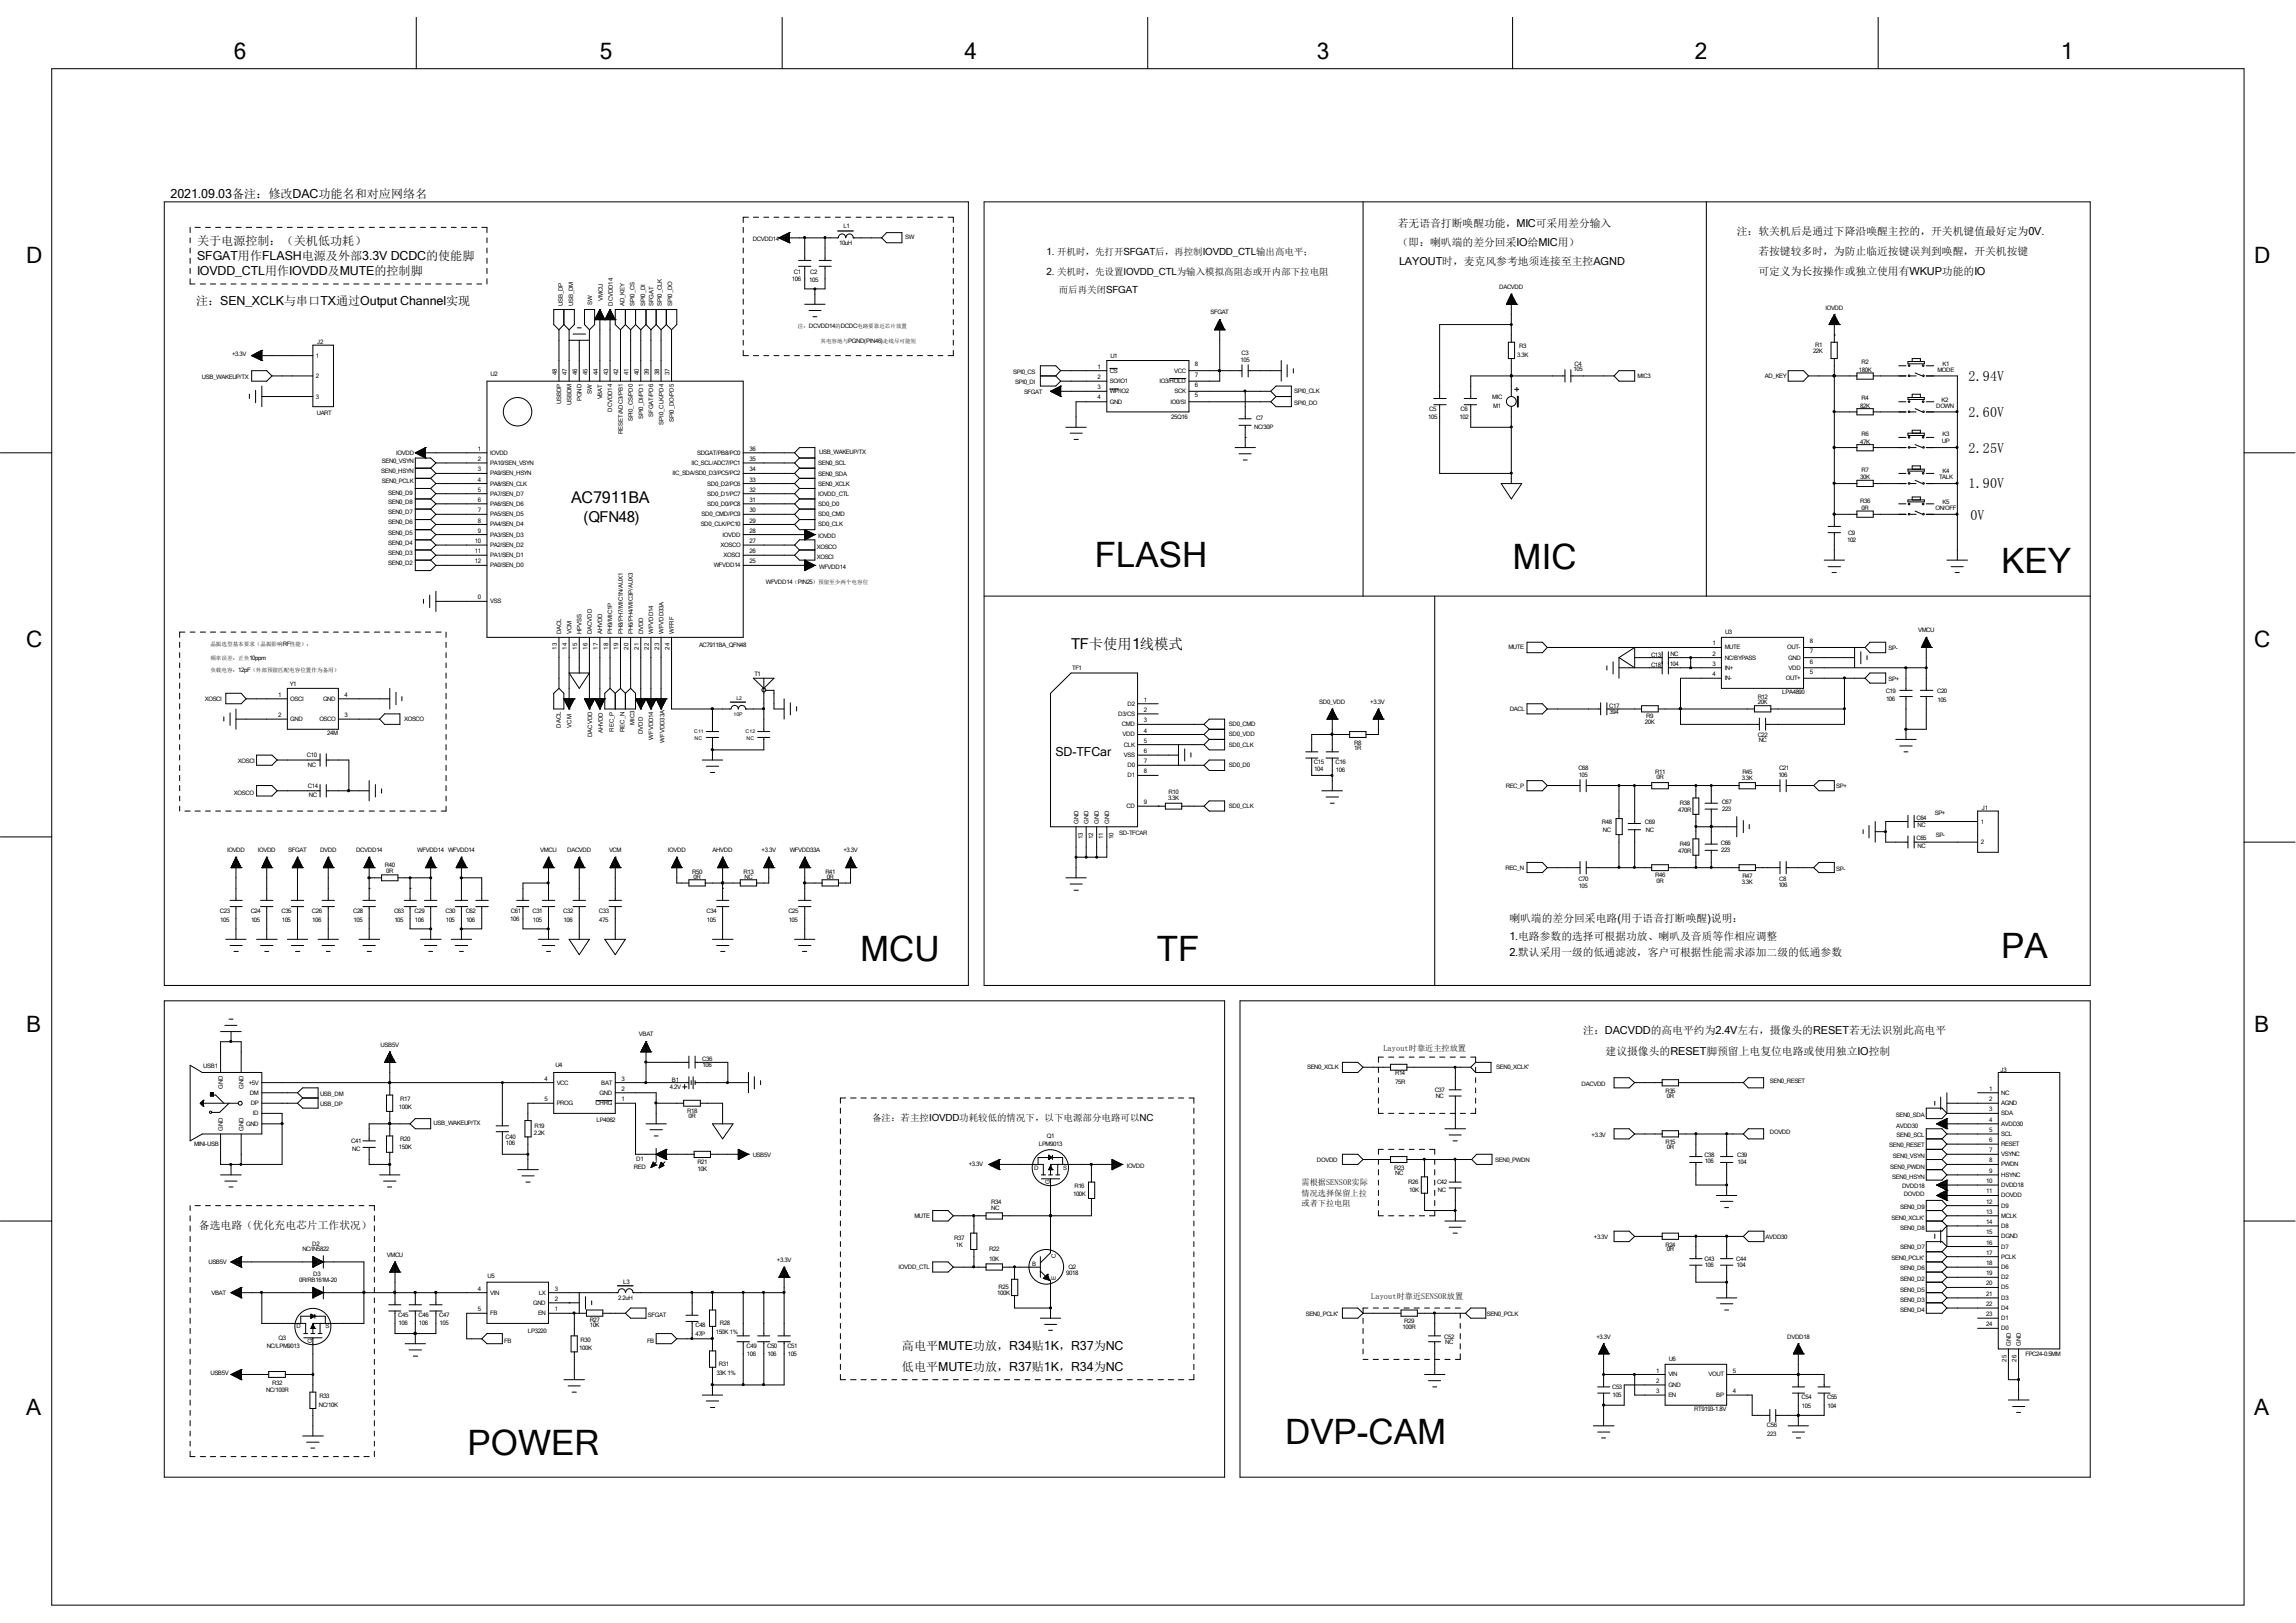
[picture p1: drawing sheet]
<svg xmlns="http://www.w3.org/2000/svg" width="297mm" height="210mm" viewBox="0 0 297 210" stroke-linecap="round" stroke-linejoin="round" font-family="sans-serif">
<defs><g id="words">
<g font-size="4.5">
<text x="141.6" y="73.3">FLASH</text>
<text x="195.7" y="73.6">MIC</text>
<text x="258.9" y="74.1">KEY</text>
<text x="111.3" y="124.3">MCU</text>
<text x="149.6" y="124.3">TF</text>
<text x="258.9" y="123.9">PA</text>
<text x="60.5" y="188.2">POWER</text>
<text x="166.2" y="186.9">DVP-CAM</text>
</g>
<g font-size="2.9">
<text x="30.3" y="7.6">6</text>
<text x="77.6" y="7.6">5</text>
<text x="124.8" y="7.6">4</text>
<text x="170.3" y="7.6">3</text>
<text x="219.2" y="7.6">2</text>
<text x="266.6" y="7.6">1</text>
<text x="3.4" y="34.1">D</text>
<text x="291.6" y="34.1">D</text>
<text x="3.4" y="83.8">C</text>
<text x="291.6" y="83.8">C</text>
<text x="3.4" y="133.5">B</text>
<text x="291.6" y="133.5">B</text>
<text x="3.4" y="183.1">A</text>
<text x="291.6" y="183.1">A</text>
</g>
<text font-size="2.1" x="73.9" y="65.1">AC7911BA</text>
<g font-size="1.9">
<text x="75.5" y="67.5">(QFN48)</text>
<text x="138.6" y="84">TF卡使用1线模式</text>
</g>
<g font-size="1.8">
<text x="254.6" y="53.9">2.60V</text>
<text x="254.6" y="49.3">2.94V</text>
<text x="254.6" y="58.6">2.25V</text>
<text x="254.6" y="63.2">1.90V</text>
<text x="254.9" y="67.2">0V</text>
</g>
<g font-size="1.6">
<text x="22.1" y="25.6">2021.09.03备注：修改DAC功能名和对应网络名</text>
<text x="25.5" y="33.7">SFGAT用作FLASH电源及外部3.3V DCDC的使能脚</text>
<text x="25.5" y="31.7">关于电源控制：（关机低功耗）</text>
<text x="25.5" y="35.6">IOVDD_CTL用作IOVDD及MUTE的控制脚</text>
<text x="25.4" y="39.5">注：SEN_XCLK与串口TX通过Output Channel实现</text>
<text x="136.5" y="97.8">SD-TFCar</text>
<text x="116.7" y="174.7">高电平MUTE功放，R34贴1K，R37为NC</text>
<text x="116.7" y="177.3">低电平MUTE功放，R37贴1K，R34为NC</text>
</g>
<g font-size="1.4">
<text x="180.8" y="29.4">若无语音打断唤醒功能，MIC可采用差分输入</text>
<text x="180.8" y="31.8">（即：喇叭端的差分回采IO给MIC用）</text>
<text x="181" y="34.3">LAYOUT时，麦克风参考地须连接至主控AGND</text>
<text x="224.7" y="30.4">注：软关机后是通过下降沿唤醒主控的，开关机键值最好定为0V.</text>
<text x="227.5" y="35.6">可定义为长按操作或独立使用有WKUP功能的IO</text>
<text x="227.5" y="33">若按键较多时，为防止临近按键误判到唤醒，开关机按键</text>
<text x="195.2" y="119.3">喇叭端的差分回采电路(用于语音打断唤醒)说明：</text>
<text x="195.2" y="121.7">1.电路参数的选择可根据功放、喇叭及音质等作相应调整</text>
<text x="195.2" y="123.7">2.默认采用一级的低通滤波，客户可根据性能需求添加二级的低通参数</text>
<text x="204.8" y="133.7">注：DACVDD的高电平约为2.4V左右，摄像头的RESET若无法识别此高电平</text>
<text x="207.7" y="136.5">建议摄像头的RESET脚预留上电复位电路或使用独立IO控制</text>
<text x="25.7" y="159">备选电路（优化充电芯片工作状况）</text>
</g>
<g font-size="1.3">
<text x="135.4" y="33">1. 开机时，先打开SFGAT后，再控制IOVDD_CTL输出高电平；</text>
<text x="135.4" y="35.6">2. 关机时，先设置IOVDD_CTL为输入模拟高阻态或开内部下拉电阻</text>
</g>
<g font-size="1.2">
<text x="136.9" y="37.9">而后再关闭SFGAT</text>
<text x="112.8" y="145">备注：若主控IOVDD功耗较低的情况下，以下电源部分电路可以NC</text>
</g>
<g font-size="1.1">
<text x="178.9" y="136">Layout时靠近主控放置</text>
<text x="168.4" y="153.3">需根据SENSOR实际</text>
<text x="168.4" y="156">或者下拉电阻</text>
<text x="168.4" y="154.7">情况选择保留上拉</text>
<text x="177.4" y="168.1">Layout时靠近SENSOR放置</text>
</g>
<g font-size=".8">
<text x="109.1" y="29.5">L1</text>
<text x="97.4" y="31.2">DCVDD14</text>
<text x="102.7" y="35.4">C1</text>
<text x="104.8" y="35.4">C2</text>
<text x="108.5" y="31.7">10uH</text>
<text x="117.1" y="31">SW</text>
<text x="72.8" y="39.6" transform="rotate(-90 72.8 39.6)">USB_DP</text>
<text x="74.1" y="39.6" transform="rotate(-90 74.1 39.6)">USB_DM</text>
<text x="76.6" y="39.5" transform="rotate(-90 76.6 39.5)">SW</text>
<text x="78" y="38.9" transform="rotate(-90 78 38.9)">VMCU</text>
<text x="79.3" y="39.5" transform="rotate(-90 79.3 39.5)">DCVDD14</text>
<text x="80.8" y="39.6" transform="rotate(-90 80.8 39.6)">AD_KEY</text>
<text x="82.1" y="39.6" transform="rotate(-90 82.1 39.6)">SPI0_CS</text>
<text x="83.4" y="39.6" transform="rotate(-90 83.4 39.6)">SPI0_DI</text>
<text x="84.5" y="39.6" transform="rotate(-90 84.5 39.6)">SFGAT</text>
<text x="85.6" y="39.6" transform="rotate(-90 85.6 39.6)">SPI0_CLK</text>
<text x="87" y="39.6" transform="rotate(-90 87 39.6)">SPI0_DO</text>
<text x="102.4" y="36.3">106</text>
<text x="104.7" y="36.4">105</text>
<text x="156.6" y="40.7">SFGAT</text>
<text x="193.9" y="37.4">DACVDD</text>
<text x="236.1" y="40">IOVDD</text>
<text x="30" y="46.1">+3.3V</text>
<text x="40.9" y="46.3">1</text>
<text x="41" y="44.5">J2</text>
<text x="142" y="47.7">1</text>
<text x="143.6" y="46.3">U1</text>
<text x="154.6" y="47.4">8</text>
<text x="160.5" y="46.8">105</text>
<text x="160.6" y="45.9">C3</text>
<text x="196.3" y="46.1">3.3K</text>
<text x="196.5" y="45">R3</text>
<text x="203.5" y="48">105</text>
<text x="203.7" y="47.3">C4</text>
<text x="234.5" y="45.7">22K</text>
<text x="234.8" y="44.9">R1</text>
<text x="240.8" y="47.2">R2</text>
<text x="251.3" y="47.3">K1</text>
<text x="26.1" y="49.1">USB_WAKEUP/TX</text>
<text x="40.9" y="48.9">2</text>
<text x="40.9" y="51.6">3</text>
<text x="41" y="53.7">UART</text>
<text x="63.5" y="48.6">U2</text>
<text x="72" y="48.5" transform="rotate(-90 72 48.5)">48</text>
<text x="72.6" y="52.3" transform="rotate(-90 72.6 52.3)">USBDP</text>
<text x="73.3" y="48.5" transform="rotate(-90 73.3 48.5)">47</text>
<text x="73.9" y="52.5" transform="rotate(-90 73.9 52.5)">USBDM</text>
<text x="74.7" y="48.5" transform="rotate(-90 74.7 48.5)">46</text>
<text x="75.2" y="51.9" transform="rotate(-90 75.2 51.9)">PGND</text>
<text x="76" y="48.5" transform="rotate(-90 76 48.5)">45</text>
<text x="76.5" y="51" transform="rotate(-90 76.5 51)">SW</text>
<text x="77.3" y="48.5" transform="rotate(-90 77.3 48.5)">44</text>
<text x="77.9" y="51.7" transform="rotate(-90 77.9 51.7)">VBAT</text>
<text x="78.7" y="48.5" transform="rotate(-90 78.7 48.5)">43</text>
<text x="79.2" y="53.3" transform="rotate(-90 79.2 53.3)">DCVDD14</text>
<text x="80" y="48.5" transform="rotate(-90 80 48.5)">42</text>
<text x="81.3" y="48.5" transform="rotate(-90 81.3 48.5)">41</text>
<text x="82.6" y="48.5" transform="rotate(-90 82.6 48.5)">40</text>
<text x="83.9" y="48.5" transform="rotate(-90 83.9 48.5)">39</text>
<text x="84.5" y="53.9" transform="rotate(-90 84.5 53.9)">SFGAT/PD6</text>
<text x="85.3" y="48.5" transform="rotate(-90 85.3 48.5)">38</text>
<text x="86.6" y="48.5" transform="rotate(-90 86.6 48.5)">37</text>
<text x="131.1" y="48.4">SPI0_CS</text>
<text x="131.3" y="49.7">SPI0_DI</text>
<text x="132.5" y="51">SFGAT</text>
<text x="142" y="49.1">2</text>
<text x="142" y="50.4">3</text>
<text x="142" y="51.7">4</text>
<text x="143.6" y="48.2">CS</text>
<text x="143.6" y="49.6">SO/IO1</text>
<text x="143.6" y="50.9">WP/IO2</text>
<text x="143.6" y="52.2">GND</text>
<text x="150" y="49.6">IO3/HOLD</text>
<text x="151.4" y="52.2">IO0/SI</text>
<text x="151.9" y="48.2">VCC</text>
<text x="151.9" y="50.9">SCK</text>
<text x="154.6" y="51.4">5</text>
<text x="154.6" y="50.1">6</text>
<text x="154.6" y="48.8">7</text>
<text x="167.4" y="50.9">SPI0_CLK</text>
<text x="167.4" y="52.4">SPI0_DO</text>
<text x="184.9" y="53.1">C5</text>
<text x="188.9" y="53.1">C6</text>
<text x="193" y="51.6">MIC</text>
<text x="193.2" y="52.7">M1</text>
<text x="211.8" y="48.9">MIC3</text>
<text x="228.3" y="48.9">AD_KEY</text>
<text x="240.5" y="48.1">180K</text>
<text x="240.6" y="52.7">82K</text>
<text x="240.8" y="51.8">R4</text>
<text x="250.4" y="52.7">DOWN</text>
<text x="250.6" y="48.1">MODE</text>
<text x="251.2" y="52">K2</text>
<text x="49.4" y="59.9">SEN0_VSYN</text>
<text x="51.3" y="58.8">IOVDD</text>
<text x="61.8" y="58.3">1</text>
<text x="61.8" y="59.6">2</text>
<text x="63.4" y="58.8">IOVDD</text>
<text x="80.6" y="56.1" transform="rotate(-90 80.6 56.1)">RESET/ADC3/PB1</text>
<text x="81.9" y="54.5" transform="rotate(-90 81.9 54.5)">SPI0_CS/PD0</text>
<text x="83.2" y="54.2" transform="rotate(-90 83.2 54.2)">SPI0_DI/PD1</text>
<text x="85.8" y="54.9" transform="rotate(-90 85.8 54.9)">SPI0_CLK/PD4</text>
<text x="87.2" y="54.6" transform="rotate(-90 87.2 54.6)">SPI0_DO/PD5</text>
<text x="90.2" y="58.8">SDGAT/PB8/PC0</text>
<text x="96.9" y="59.6">35</text>
<text x="96.9" y="58.3">36</text>
<text x="106" y="58.7">USB_WAKEUP/TX</text>
<text x="151.5" y="54.2">25Q16</text>
<text x="162.2" y="55.5">NC/30P</text>
<text x="162.5" y="54.3">C7</text>
<text x="184.7" y="54.2">105</text>
<text x="188.8" y="54.2">102</text>
<text x="240.6" y="57.4">47K</text>
<text x="240.8" y="56.4">R6</text>
<text x="251.2" y="57.4">UP</text>
<text x="251.3" y="56.5">K3</text>
<text x="49.3" y="61.2">SEN0_HSYN</text>
<text x="49.4" y="62.5">SEN0_PCLK</text>
<text x="50.2" y="65.2">SEN0_D8</text>
<text x="50.2" y="64">SEN0_D9</text>
<text x="61.8" y="61">3</text>
<text x="61.8" y="62.3">4</text>
<text x="61.8" y="63.6">5</text>
<text x="61.8" y="64.9">6</text>
<text x="63.4" y="60.2">PA10/SEN_VSYN</text>
<text x="63.4" y="61.5">PA9/SEN_HSYN</text>
<text x="63.4" y="62.8">PA8/SEN_CLK</text>
<text x="63.4" y="64.1">PA7/SEN_D7</text>
<text x="63.4" y="65.4">PA6/SEN_D6</text>
<text x="87" y="61.5">IIC_SDA/SD0_D3/PC5/PC2</text>
<text x="89.5" y="60.2">IIC_SCL/ADC7/PC1</text>
<text x="91.5" y="65.4">SD0_D0/PC8</text>
<text x="91.5" y="64.1">SD0_D1/PC7</text>
<text x="91.5" y="62.8">SD0_D2/PC6</text>
<text x="96.9" y="64.9">31</text>
<text x="96.9" y="63.6">32</text>
<text x="96.9" y="62.3">33</text>
<text x="96.9" y="61">34</text>
<text x="105.8" y="65.4">SD0_D0</text>
<text x="105.8" y="64.2">IOVDD_CTL</text>
<text x="105.8" y="61.6">SEN0_SDA</text>
<text x="105.8" y="60.2">SEN0_SCL</text>
<text x="105.8" y="62.8">SEN0_XCLK</text>
<text x="240.6" y="62">30K</text>
<text x="240.6" y="65.1">R36</text>
<text x="240.8" y="61.1">R7</text>
<text x="240.8" y="66">0R</text>
<text x="250.4" y="66">ON/OFF</text>
<text x="250.8" y="62">TALK</text>
<text x="251.3" y="61.3">K4</text>
<text x="251.3" y="65.2">K5</text>
<text x="50.2" y="71.8">SEN0_D3</text>
<text x="50.2" y="70.5">SEN0_D4</text>
<text x="50.2" y="69.2">SEN0_D5</text>
<text x="50.2" y="67.9">SEN0_D6</text>
<text x="50.2" y="66.5">SEN0_D7</text>
<text x="61.4" y="70.3">10</text>
<text x="61.4" y="71.6">11</text>
<text x="61.8" y="66.3">7</text>
<text x="61.8" y="67.6">8</text>
<text x="61.8" y="68.9">9</text>
<text x="63.4" y="66.8">PA5/SEN_D5</text>
<text x="63.4" y="68.1">PA4/SEN_D4</text>
<text x="63.4" y="69.4">PA3/SEN_D3</text>
<text x="63.4" y="70.8">PA2/SEN_D2</text>
<text x="90.6" y="68.1">SD0_CLK/PC10</text>
<text x="90.8" y="66.8">SD0_CMD/PC9</text>
<text x="93.2" y="70.8">XOSCO</text>
<text x="93.5" y="69.4">IOVDD</text>
<text x="96.9" y="71.6">26</text>
<text x="96.9" y="70.3">27</text>
<text x="96.9" y="68.9">28</text>
<text x="96.9" y="67.6">29</text>
<text x="96.9" y="66.3">30</text>
<text x="105.7" y="71">XOSCO</text>
<text x="105.8" y="69.6">IOVDD</text>
<text x="105.8" y="68.1">SD0_CLK</text>
<text x="105.8" y="66.8">SD0_CMD</text>
<text x="238.9" y="70.1">102</text>
<text x="239.1" y="69.2">C9</text>
<text x="50.2" y="73.1">SEN0_D2</text>
<text x="61.4" y="72.9">12</text>
<text x="61.8" y="77.6">0</text>
<text x="63.4" y="72.1">PA1/SEN_D1</text>
<text x="63.4" y="73.4">PA0/SEN_D0</text>
<text x="92.3" y="73.4">WFVDD14</text>
<text x="93.6" y="72.1">XOSCI</text>
<text x="96.9" y="72.9">25</text>
<text x="99.1" y="75.6">WFVDD14（PIN25）预留至少两个电容位</text>
<text x="105.7" y="72.3">XOSCI</text>
<text x="106" y="73.6">WFVDD14</text>
<text x="63.4" y="78.1">VSS</text>
<text x="72.6" y="82" transform="rotate(-90 72.6 82)">DACL</text>
<text x="73.9" y="82" transform="rotate(-90 73.9 82)">VCM</text>
<text x="75.2" y="82" transform="rotate(-90 75.2 82)">HPVSS</text>
<text x="76.5" y="82" transform="rotate(-90 76.5 82)">DACVDD</text>
<text x="77.9" y="82" transform="rotate(-90 77.9 82)">AHVDD</text>
<text x="79.2" y="82" transform="rotate(-90 79.2 82)">PH9/MIC1P</text>
<text x="80.6" y="82" transform="rotate(-90 80.6 82)">PH8/PH7/MIC1N/AUX1</text>
<text x="81.9" y="82" transform="rotate(-90 81.9 82)">PH6/PH4/MIC3P/AUX3</text>
<text x="83.2" y="82" transform="rotate(-90 83.2 82)">DVDD</text>
<text x="84.5" y="82" transform="rotate(-90 84.5 82)">WFVDD14</text>
<text x="85.8" y="82" transform="rotate(-90 85.8 82)">WFVDD33A</text>
<text x="87.2" y="82" transform="rotate(-90 87.2 82)">WFRF</text>
<text x="90.4" y="83.7">AC7911BA_QFN48</text>
<text x="221.5" y="83.5">1</text>
<text x="223.1" y="82">U3</text>
<text x="234.1" y="83.2">8</text>
<text x="248.1" y="81.8">VMCU</text>
<text x="37.5" y="88.8">Y1</text>
<text x="72" y="84.1" transform="rotate(-90 72 84.1)">13</text>
<text x="73.3" y="84.1" transform="rotate(-90 73.3 84.1)">14</text>
<text x="74.7" y="84.1" transform="rotate(-90 74.7 84.1)">15</text>
<text x="76" y="84.1" transform="rotate(-90 76 84.1)">16</text>
<text x="77.3" y="84.1" transform="rotate(-90 77.3 84.1)">17</text>
<text x="78.7" y="84.1" transform="rotate(-90 78.7 84.1)">18</text>
<text x="80" y="84.1" transform="rotate(-90 80 84.1)">19</text>
<text x="81.3" y="84.1" transform="rotate(-90 81.3 84.1)">20</text>
<text x="82.6" y="84.1" transform="rotate(-90 82.6 84.1)">21</text>
<text x="83.9" y="84.1" transform="rotate(-90 83.9 84.1)">22</text>
<text x="85.3" y="84.1" transform="rotate(-90 85.3 84.1)">23</text>
<text x="86.6" y="84.1" transform="rotate(-90 86.6 84.1)">24</text>
<text x="97.6" y="87.5">T1</text>
<text x="138.7" y="86.7">TF1</text>
<text x="195.1" y="84">MUTE</text>
<text x="213.6" y="85">C13</text>
<text x="213.6" y="86.3">C18</text>
<text x="216" y="86.1">104</text>
<text x="216.1" y="84.8">NC</text>
<text x="221.5" y="84.8">2</text>
<text x="221.5" y="86.1">3</text>
<text x="221.5" y="87.5">4</text>
<text x="223.1" y="84">MUTE</text>
<text x="223.1" y="85.3">NC/BYPASS</text>
<text x="223.1" y="86.7">IN+</text>
<text x="223.1" y="88">IN-</text>
<text x="230.5" y="89.8">LPA4890</text>
<text x="231" y="88">OUT+</text>
<text x="231.2" y="84">OUT-</text>
<text x="231.3" y="85.3">GND</text>
<text x="231.4" y="86.7">VDD</text>
<text x="234.1" y="87.2">5</text>
<text x="234.1" y="85.9">6</text>
<text x="234.1" y="84.5">7</text>
<text x="243.9" y="89.7">C19</text>
<text x="244.3" y="84.2">SP-</text>
<text x="244.3" y="88.1">SP+</text>
<text x="250.6" y="89.7">C20</text>
<text x="26.5" y="90.7">XOSCI</text>
<text x="36" y="90.1">1</text>
<text x="36" y="92.8">2</text>
<text x="37.5" y="90.7">OSCI</text>
<text x="37.5" y="93.3">GND</text>
<text x="41.3" y="93.3">OSCO</text>
<text x="41.8" y="90.7">GND</text>
<text x="42.3" y="95.2">24M</text>
<text x="44.6" y="92.8">3</text>
<text x="44.6" y="90.1">4</text>
<text x="52.3" y="93.3">XOSCO</text>
<text x="72.6" y="94.1" transform="rotate(-90 72.6 94.1)">DACL</text>
<text x="73.9" y="94.1" transform="rotate(-90 73.9 94.1)">VCM</text>
<text x="76.6" y="95.3" transform="rotate(-90 76.6 95.3)">DACVDD</text>
<text x="78" y="94.8" transform="rotate(-90 78 94.8)">AHVDD</text>
<text x="79.4" y="94.7" transform="rotate(-90 79.4 94.7)">REC_P</text>
<text x="80.8" y="94.7" transform="rotate(-90 80.8 94.7)">REC_N</text>
<text x="82.1" y="93.8" transform="rotate(-90 82.1 93.8)">MIC3</text>
<text x="83.1" y="95" transform="rotate(-90 83.1 95)">DVDD</text>
<text x="84.5" y="95.7" transform="rotate(-90 84.5 95.7)">WFVDD14</text>
<text x="144.7" y="92.6">D3/CS</text>
<text x="145.1" y="94">CMD</text>
<text x="145.2" y="95.3">VDD</text>
<text x="145.8" y="91.3">D2</text>
<text x="148" y="90.8">1</text>
<text x="148" y="92.1">2</text>
<text x="148" y="93.5">3</text>
<text x="148" y="94.8">4</text>
<text x="159" y="94">SD0_CMD</text>
<text x="159" y="95.3">SD0_VDD</text>
<text x="170.6" y="91.1">SD0_VDD</text>
<text x="177.2" y="91.1">+3.3V</text>
<text x="195.3" y="92">DACL</text>
<text x="208.2" y="91.6">C17</text>
<text x="208.2" y="92.4">394</text>
<text x="212.8" y="93.7">20K</text>
<text x="212.9" y="92.9">R9</text>
<text x="227.4" y="90.4">R12</text>
<text x="227.4" y="91.1">20K</text>
<text x="227.4" y="95.4">C22</text>
<text x="244" y="90.7">106</text>
<text x="250.6" y="90.8">105</text>
<text x="30.8" y="98.7">XOSCI</text>
<text x="39.7" y="97.9">C10</text>
<text x="39.8" y="101.9">C14</text>
<text x="39.8" y="99.3">NC</text>
<text x="85.9" y="96.1" transform="rotate(-90 85.9 96.1)">WFVDD33A</text>
<text x="145.4" y="96.6">CLK</text>
<text x="145.4" y="98">VSS</text>
<text x="145.8" y="99.3">D0</text>
<text x="145.8" y="100.6">D1</text>
<text x="148" y="96.1">5</text>
<text x="148" y="97.4">6</text>
<text x="148" y="98.7">7</text>
<text x="148" y="100.1">8</text>
<text x="159" y="96.6">SD0_CLK</text>
<text x="159" y="99.3">SD0_D0</text>
<text x="170" y="98.8">C15</text>
<text x="170" y="99.8">104</text>
<text x="172.8" y="98.8">C16</text>
<text x="172.8" y="99.9">106</text>
<text x="175.2" y="96.4">R8</text>
<text x="175.2" y="97">1R</text>
<text x="194.8" y="101.9">REC_P</text>
<text x="204.2" y="99.7">C68</text>
<text x="204.2" y="100.6">105</text>
<text x="214.1" y="100.2">R11</text>
<text x="214.3" y="100.8">0R</text>
<text x="225.3" y="101">3.3K</text>
<text x="225.4" y="100.2">R45</text>
<text x="227.5" y="96.1">NC</text>
<text x="230" y="100.6">106</text>
<text x="230.1" y="99.7">C21</text>
<text x="30.3" y="102.9">XOSCO</text>
<text x="40" y="103.1">NC</text>
<text x="139.5" y="106.6" transform="rotate(-90 139.5 106.6)">GND</text>
<text x="140.8" y="106.6" transform="rotate(-90 140.8 106.6)">GND</text>
<text x="142.2" y="106.6" transform="rotate(-90 142.2 106.6)">GND</text>
<text x="143.5" y="106.6" transform="rotate(-90 143.5 106.6)">GND</text>
<text x="144.8" y="108">SD-TFCAR</text>
<text x="145.7" y="104.6">CD</text>
<text x="148" y="104.1">9</text>
<text x="151.1" y="103.5">3.3K</text>
<text x="151.2" y="102.7">R10</text>
<text x="159" y="104.6">SD0_CLK</text>
<text x="207.2" y="106.7">R48</text>
<text x="207.3" y="107.6">NC</text>
<text x="212.8" y="106.7">C69</text>
<text x="212.9" y="107.6">NC</text>
<text x="217.1" y="105.1">470R</text>
<text x="217.3" y="104.1">R38</text>
<text x="222.7" y="104">C67</text>
<text x="222.8" y="104.9">223</text>
<text x="237.5" y="102">SP+</text>
<text x="247.9" y="106">C64</text>
<text x="248" y="107.1">NC</text>
<text x="250.3" y="105.5">SP+</text>
<text x="256.2" y="106.6">1</text>
<text x="256.4" y="104.8">J1</text>
<text x="29.4" y="110.3">IOVDD</text>
<text x="33.4" y="110.3">IOVDD</text>
<text x="37.3" y="110.3">SFGAT</text>
<text x="41.4" y="110.3">DVDD</text>
<text x="46.1" y="110.3">DCVDD14</text>
<text x="49.8" y="112.1">R40</text>
<text x="50" y="112.9">0R</text>
<text x="54" y="110.3">WFVDD14 WFVDD14</text>
<text x="69.9" y="110.3">VMCU</text>
<text x="73.4" y="110.3">DACVDD</text>
<text x="78.8" y="110.3">VCM</text>
<text x="86.4" y="110.3">IOVDD</text>
<text x="89.5" y="113.1">R50</text>
<text x="89.7" y="113.7">0R</text>
<text x="92.2" y="110.3">AHVDD</text>
<text x="96.2" y="113.1">R13</text>
<text x="96.3" y="113.7">NC</text>
<text x="98.5" y="110.3">+3.3V</text>
<text x="102.2" y="110.3">WFVDD33A</text>
<text x="106.8" y="113.1">R41</text>
<text x="106.9" y="113.7">0R</text>
<text x="109.1" y="110.3">+3.3V</text>
<text x="140.1" y="108.6" transform="rotate(-90 140.1 108.6)">13</text>
<text x="141.4" y="108.6" transform="rotate(-90 141.4 108.6)">12</text>
<text x="142.7" y="108.6" transform="rotate(-90 142.7 108.6)">11</text>
<text x="144" y="108.6" transform="rotate(-90 144 108.6)">10</text>
<text x="194.7" y="112.5">REC_N</text>
<text x="204.2" y="114">C70</text>
<text x="214.1" y="113.5">R46</text>
<text x="217.1" y="110.4">470R</text>
<text x="217.3" y="109.5">R49</text>
<text x="222.6" y="109.3">C66</text>
<text x="222.6" y="110.3">223</text>
<text x="225.4" y="113.6">R47</text>
<text x="230.2" y="114">C8</text>
<text x="237.5" y="112.6">SP-</text>
<text x="247.9" y="108.7">C65</text>
<text x="248" y="109.7">NC</text>
<text x="250.4" y="108.2">SP-</text>
<text x="256.2" y="109.2">2</text>
<text x="28.4" y="118.2">C23</text>
<text x="28.5" y="119.3">105</text>
<text x="32.4" y="118.2">C24</text>
<text x="32.5" y="119.3">105</text>
<text x="36.4" y="118.2">C35</text>
<text x="36.4" y="119.3">105</text>
<text x="40.3" y="118.2">C26</text>
<text x="40.4" y="119.3">106</text>
<text x="45.7" y="118.2">C28</text>
<text x="45.7" y="119.3">105</text>
<text x="51" y="118.2">C63</text>
<text x="51" y="119.3">105</text>
<text x="53.6" y="118.2">C29</text>
<text x="53.7" y="119.3">106</text>
<text x="57.6" y="118.2">C30</text>
<text x="57.7" y="119.3">105</text>
<text x="60.2" y="118.2">C62</text>
<text x="60.3" y="119.3">106</text>
<text x="66" y="119.2">106</text>
<text x="66.1" y="118.2">C61</text>
<text x="68.9" y="118.2">C31</text>
<text x="68.9" y="119.3">105</text>
<text x="72.9" y="118.2">C32</text>
<text x="72.9" y="119.3">106</text>
<text x="77.5" y="118.2">C33</text>
<text x="77.5" y="119.3">475</text>
<text x="91.4" y="118.2">C34</text>
<text x="91.4" y="119.3">105</text>
<text x="102" y="118.2">C25</text>
<text x="102" y="119.3">105</text>
<text x="204.2" y="114.9">105</text>
<text x="214.3" y="114.2">0R</text>
<text x="225.3" y="114.3">3.3K</text>
<text x="230" y="114.8">106</text>
<text x="49.2" y="135.4">USB5V</text>
<text x="82.6" y="134.1">VBAT</text>
<text x="90.8" y="137.3">C36</text>
<text x="26.3" y="138.2">USB1</text>
<text x="28.8" y="140.8" transform="rotate(-90 28.8 140.8)">GND</text>
<text x="31.5" y="140.8" transform="rotate(-90 31.5 140.8)">GND</text>
<text x="32.2" y="140.3">+5V</text>
<text x="32.3" y="141.6">DM</text>
<text x="32.4" y="143">DP</text>
<text x="41.4" y="143.1">USB_DP</text>
<text x="41.4" y="141.8">USB_DM</text>
<text x="51.6" y="143.6">100K</text>
<text x="51.8" y="142.5">R17</text>
<text x="70.4" y="139.8">4</text>
<text x="70.4" y="142.5">5</text>
<text x="71.8" y="138.1">U4</text>
<text x="72" y="140.3">VCC</text>
<text x="72" y="143">PROG</text>
<text x="77" y="143">CHRG</text>
<text x="77.6" y="141.6">GND</text>
<text x="77.8" y="140.3">BAT</text>
<text x="80.4" y="142.5">1</text>
<text x="80.4" y="141.1">2</text>
<text x="80.4" y="139.8">3</text>
<text x="86.7" y="140.9">4.2V</text>
<text x="86.9" y="140">B1</text>
<text x="90.9" y="138.1">106</text>
<text x="169.1" y="138.3">SEN0_XCLK</text>
<text x="180.5" y="139.1">R14</text>
<text x="180.5" y="140.2">75R</text>
<text x="185.6" y="141.3">C37</text>
<text x="185.7" y="142">NC</text>
<text x="193.5" y="138.3">SEN0_XCLK'</text>
<text x="204.6" y="140.5">DACVDD</text>
<text x="215.4" y="141.4">R35</text>
<text x="215.6" y="142">0R</text>
<text x="228.9" y="140.1">SEN0_RESET</text>
<text x="257.3" y="141.1">1</text>
<text x="257.3" y="142.5">2</text>
<text x="257.3" y="143.8">3</text>
<text x="258.8" y="138.6">J3</text>
<text x="258.9" y="141.6">NC</text>
<text x="258.9" y="143">AGND</text>
<text x="25.1" y="148.3">MINI-USB</text>
<text x="28.8" y="146.3" transform="rotate(-90 28.8 146.3)">GND</text>
<text x="31.5" y="146.3" transform="rotate(-90 31.5 146.3)">GND</text>
<text x="31.8" y="145.7">GND</text>
<text x="32.7" y="144.3">ID</text>
<text x="45.4" y="147.9">C41</text>
<text x="45.6" y="149">NC</text>
<text x="51.6" y="148.7">150K</text>
<text x="51.8" y="147.6">R20</text>
<text x="56.1" y="145.5">USB_WAKEUP/TX</text>
<text x="65.4" y="147.4">C40</text>
<text x="65.4" y="148.1">106</text>
<text x="69" y="146.9">2.2K</text>
<text x="69.1" y="145.9">R19</text>
<text x="77.2" y="145.1">LP4062</text>
<text x="88.9" y="144.1">R18</text>
<text x="89.1" y="144.7">0R</text>
<text x="97.4" y="149.7">USB5V</text>
<text x="134.4" y="148.3">LPM9013</text>
<text x="135.4" y="147.2">Q1</text>
<text x="205.9" y="147.1">+3.3V</text>
<text x="215.4" y="148">R15</text>
<text x="215.6" y="148.7">0R</text>
<text x="220.5" y="149.7">C38</text>
<text x="224.7" y="149.7">C39</text>
<text x="228.9" y="146.7">DOVDD</text>
<text x="244.4" y="148.5">SEN0_RESET</text>
<text x="244.9" y="149.8">SEN0_VSYN</text>
<text x="245.2" y="144.6">SEN0_SDA</text>
<text x="245.3" y="145.9">AVDD30</text>
<text x="245.3" y="147.1">SEN0_SCL</text>
<text x="257.3" y="145.1">4</text>
<text x="257.3" y="146.4">5</text>
<text x="257.3" y="147.8">6</text>
<text x="257.3" y="149.1">7</text>
<text x="258.9" y="144.3">SDA</text>
<text x="258.9" y="145.7">AVDD30</text>
<text x="258.9" y="147">SCL</text>
<text x="258.9" y="148.3">RESET</text>
<text x="258.9" y="149.6">VSYNC</text>
<text x="82" y="151.2">RED</text>
<text x="82.3" y="150.3">D1</text>
<text x="90.2" y="150.7">R21</text>
<text x="90.2" y="151.5">10K</text>
<text x="125.3" y="150.9">+3.3V</text>
<text x="128.2" y="155.7">R34</text>
<text x="133.8" y="151.3">D</text>
<text x="135.8" y="153.2" transform="rotate(-90 135.8 153.2)">G</text>
<text x="137.5" y="151.3">S</text>
<text x="138.8" y="154.8">100K</text>
<text x="139" y="153.7">R16</text>
<text x="145.8" y="151.1">IOVDD</text>
<text x="170.3" y="150.4">DOVDD</text>
<text x="180.3" y="151.3">R23</text>
<text x="180.5" y="152">NC</text>
<text x="182.2" y="153.2">R26</text>
<text x="182.3" y="154.3">10K</text>
<text x="185.9" y="153.2">C42</text>
<text x="186" y="154.3">NC</text>
<text x="193.4" y="150.4">SEN0_PWDN</text>
<text x="220.5" y="150.5">106</text>
<text x="224.7" y="150.7">104</text>
<text x="244.5" y="151.2">SEN0_PWDN</text>
<text x="244.8" y="152.5">SEN0_HSYN</text>
<text x="246" y="153.7">DVDD18</text>
<text x="246.3" y="154.8">DOVDD</text>
<text x="256.9" y="153.1">10</text>
<text x="256.9" y="154.4">11</text>
<text x="256.9" y="155.7">12</text>
<text x="257.3" y="150.4">8</text>
<text x="257.3" y="151.8">9</text>
<text x="258.9" y="150.9">PWDN</text>
<text x="258.9" y="152.3">HSYNC</text>
<text x="258.9" y="153.6">DVDD18</text>
<text x="258.9" y="154.9">DOVDD</text>
<text x="39.1" y="161.9">NC/IN5822</text>
<text x="40.4" y="161.2">D2</text>
<text x="118.3" y="157.6">MUTE</text>
<text x="123.4" y="160.5">R37</text>
<text x="123.7" y="161.3">1K</text>
<text x="128" y="161.9">R22</text>
<text x="128.2" y="156.5">NC</text>
<text x="206.2" y="160.4">+3.3V</text>
<text x="215.4" y="161.3">R24</text>
<text x="215.6" y="161.9">0R</text>
<text x="228.4" y="160.4">AVDD30</text>
<text x="244.7" y="157.9">SEN0_XCLK'</text>
<text x="245.8" y="156.4">SEN0_D9</text>
<text x="245.8" y="159.2">SEN0_D8</text>
<text x="245.8" y="161.7">SEN0_D7</text>
<text x="256.9" y="157.1">13</text>
<text x="256.9" y="158.4">14</text>
<text x="256.9" y="159.7">15</text>
<text x="256.9" y="161">16</text>
<text x="258.9" y="156.3">D9</text>
<text x="258.9" y="157.6">MCLK</text>
<text x="258.9" y="158.9">D8</text>
<text x="258.9" y="160.2">DGND</text>
<text x="258.9" y="161.5">D7</text>
<text x="27" y="163.5">USB5V</text>
<text x="27.3" y="167.5">VBAT</text>
<text x="38.7" y="165.9">0R/RB161M-20</text>
<text x="40.5" y="165.1">D3</text>
<text x="50" y="162.6">VMCU</text>
<text x="61.8" y="167">4</text>
<text x="63.1" y="165.4">U5</text>
<text x="63.4" y="167.5">VIN</text>
<text x="69.7" y="167.5">LX</text>
<text x="71.8" y="167">3</text>
<text x="80.6" y="166.1">L3</text>
<text x="100.5" y="163.3">+3.3V</text>
<text x="116.2" y="164.2">IOVDD_CTL</text>
<text x="128" y="163.2">10K</text>
<text x="129" y="167.5">100K</text>
<text x="129.2" y="166.8">R25</text>
<text x="133.5" y="163.8">B</text>
<text x="136.6" y="165.7" transform="rotate(-90 136.6 165.7)">E</text>
<text x="136.6" y="162.8" transform="rotate(-90 136.6 162.8)">C</text>
<text x="137.9" y="165">9018</text>
<text x="138.2" y="164.2">Q2</text>
<text x="220.5" y="163.1">C43</text>
<text x="220.5" y="164">106</text>
<text x="224.6" y="163.1">C44</text>
<text x="224.6" y="164">104</text>
<text x="244.7" y="163">SEN0_PCLK'</text>
<text x="245.8" y="164.3">SEN0_D6</text>
<text x="245.8" y="165.8">SEN0_D2</text>
<text x="245.8" y="167.1">SEN0_D5</text>
<text x="256.9" y="162.3">17</text>
<text x="256.9" y="163.7">18</text>
<text x="256.9" y="165">19</text>
<text x="256.9" y="166.3">20</text>
<text x="256.9" y="167.6">21</text>
<text x="258.9" y="162.9">PCLK</text>
<text x="258.9" y="164.2">D6</text>
<text x="258.9" y="165.5">D2</text>
<text x="258.9" y="166.8">D5</text>
<text x="36" y="173.4">Q3</text>
<text x="38.4" y="171.9">D</text>
<text x="40.4" y="173.7" transform="rotate(-90 40.4 173.7)">G</text>
<text x="42.1" y="171.9">S</text>
<text x="51.5" y="170.4">C45</text>
<text x="51.6" y="171.5">106</text>
<text x="54.1" y="170.4">C46</text>
<text x="54.2" y="171.5">106</text>
<text x="56.8" y="170.4">C47</text>
<text x="56.9" y="171.5">105</text>
<text x="61.8" y="169.6">5</text>
<text x="63.4" y="170.2">FB</text>
<text x="65.2" y="173.7">FB</text>
<text x="68.3" y="172.4">LP3220</text>
<text x="69" y="168.8">GND</text>
<text x="69.6" y="170.2">EN</text>
<text x="71.8" y="169.6">1</text>
<text x="71.8" y="168.3">2</text>
<text x="75.1" y="173.6">R30</text>
<text x="76.3" y="171.1">R27</text>
<text x="76.3" y="171.7">10K</text>
<text x="80" y="168.1">2.2uH</text>
<text x="83.7" y="173.7">FB</text>
<text x="83.8" y="170.4">SFGAT</text>
<text x="90" y="171.7">C48</text>
<text x="90" y="172.8">47P</text>
<text x="92.6" y="172.6">150K 1%</text>
<text x="93.1" y="171.5">R28</text>
<text x="168.9" y="170.3">SEN0_PCLK'</text>
<text x="181.4" y="172">100R</text>
<text x="181.7" y="171.2">R29</text>
<text x="186.8" y="173.2">C52</text>
<text x="186.9" y="173.9">NC</text>
<text x="192.3" y="170.3">SEN0_PCLK</text>
<text x="206.5" y="173.2">+3.3V</text>
<text x="231.2" y="173.2">DVDD18</text>
<text x="245.8" y="168.4">SEN0_D3</text>
<text x="245.8" y="169.8">SEN0_D4</text>
<text x="256.9" y="169">22</text>
<text x="256.9" y="170.3">23</text>
<text x="256.9" y="171.6">24</text>
<text x="258.9" y="168.2">D3</text>
<text x="258.9" y="169.5">D4</text>
<text x="258.9" y="170.8">D1</text>
<text x="258.9" y="172.1">D0</text>
<text x="27.2" y="178">USB5V</text>
<text x="34.5" y="174.4">NC/LPM9013</text>
<text x="35.2" y="179.2">R32</text>
<text x="74.9" y="174.7">100K</text>
<text x="92.7" y="178">33K 1%</text>
<text x="93" y="176.8">R31</text>
<text x="96.6" y="174.4">C49</text>
<text x="96.6" y="175.5">106</text>
<text x="99.2" y="174.4">C50</text>
<text x="99.3" y="175.5">106</text>
<text x="101.9" y="174.4">C51</text>
<text x="101.9" y="175.5">105</text>
<text x="208.5" y="179.7">C53</text>
<text x="214.2" y="177.6">1</text>
<text x="214.2" y="178.9">2</text>
<text x="215.8" y="178.1">VIN</text>
<text x="215.8" y="179.5">GND</text>
<text x="215.9" y="176.1">U6</text>
<text x="221" y="178.1">VOUT</text>
<text x="224.2" y="177.6">5</text>
<text x="259.5" y="176.2" transform="rotate(-90 259.5 176.2)">25</text>
<text x="260.1" y="174.2" transform="rotate(-90 260.1 174.2)">GND</text>
<text x="260.9" y="176.2" transform="rotate(-90 260.9 176.2)">26</text>
<text x="261.4" y="174.2" transform="rotate(-90 261.4 174.2)">GND</text>
<text x="262" y="175.4">FPC24-0.5MM</text>
<text x="34.4" y="180.1">NC/100R</text>
<text x="41.2" y="182">NC/10K</text>
<text x="41.3" y="180.9">R33</text>
<text x="208.6" y="180.8">105</text>
<text x="214.2" y="180.3">3</text>
<text x="215.8" y="180.8">EN</text>
<text x="219.2" y="182.6">RT9193-1.8V</text>
<text x="222" y="180.8">BP</text>
<text x="224.2" y="180.3">4</text>
<text x="228.6" y="184.7">C56</text>
<text x="228.6" y="185.8">223</text>
<text x="233" y="181">C54</text>
<text x="233.1" y="182.1">105</text>
<text x="236.3" y="181">C55</text>
<text x="236.4" y="182.1">104</text>
</g>
<g font-size=".7">
<text x="103.2" y="42.5">注：DCVDD14的DCDC电路要靠近芯片放置</text>
<text x="106.1" y="44.4">其电容地与PGND(PIN46)走线尽可能短</text>
<text x="27.2" y="83.6">晶振选型基本要求（晶振影响RF性能）：</text>
<text x="27.2" y="85.3">频率误差：正负10ppm</text>
<text x="27.2" y="86.9">负载电容：12pF（外部预留匹配电容位置作为备用）</text>
<text x="89.8" y="94.8">C11</text>
<text x="89.8" y="95.8">NC</text>
<text x="94.9" y="92.6">10P</text>
<text x="95.2" y="90.6">L2</text>
<text x="96.4" y="94.8">C12</text>
<text x="96.6" y="95.8">NC</text>
</g>
</g></defs>
<g fill="none" stroke="#000" stroke-width=".13">
<path d="M6.7 8.9h283.6v198.8h-283.6zM53.8 2.2v6.7M101.2 2.2v6.7M148.5 2.2v6.7M195.7 2.2v6.7M243 2.2v6.7M21.3 26.1h104v101.4h-104zM24.6 29.4v.7M24.6 30.8v.6M24.6 32.1v.6M24.6 33.4v.7M24.6 34.7v.7"/>
<path d="M24.6 36.1v.6h.6M25.2 29.4h.7M25.9 36.7h.7M26.6 29.4h.6M27.2 36.7h.7M27.9 29.4h.6M28.5 36.7h.7M29.2 29.4h.7M29.9 36.7h.6M30.5 29.4h.7M31.2 36.7h.6M31.8 29.4h.8"/>
<path d="M32.6 36.7h.6M33.2 29.4h.7M33.9 36.7h.6M34.5 29.4h.7M35.2 36.7h.7M35.9 29.4h.6M36.5 36.7h.7M37.2 29.4h.6M37.8 36.7h.7M38.5 29.4h.7M39.2 36.7h.6M39.8 29.4h.7"/>
<path d="M40.5 36.7h.6M41.1 29.4h.7M41.8 36.7h.7M42.5 29.4h.6M43.1 36.7h.7M43.8 29.4h.6M44.4 36.7h.7M45.1 29.4h.7M45.8 36.7h.6M46.4 29.4h.7M47.1 36.7h.7M47.8 29.4h.6"/>
<path d="M48.4 36.7h.7M49.1 29.4h.6M49.7 36.7h.7M50.4 29.4h.7M51.1 36.7h.6M51.7 29.4h.7M52.4 36.7h.6M53 29.4h.7M53.7 36.7h.7M54.4 29.4h.6M55 36.7h.7M55.7 29.4h.7"/>
<path d="M56.4 36.7h.7M57.1 29.4h.6M57.7 36.7h.7M58.4 29.4h.6M59 36.7h.7M59.7 29.4h.7M60.4 36.7h.6M61 29.4h.7M61.7 36.7h.6M62.3 29.4h.7v.7M63 30.8v.6M63 32.1v.6"/>
<path d="M63 33.4v.7M63 34.7v.7M63 36.1v.6M96.1 29.4v.7M96.1 30.8v.6M96.1 32.1v.6M96.1 33.4v.7M96.1 34.7v.7M96.1 36.1v.6M96.1 37.4v.7M96.1 38.7v.7M96.8 28.1h-.7v.7"/>
<path d="M97.5 28.1h.6M98.8 28.1h.6M100.1 28.1h.7M100.8 30.8h.1M100.8 30.8h7.7M100.8 30.8l1.3 .6M100.9 30.7v.1M101 30.9h1.1M101.2 30.6v.3M101.3 31h.8M101.4 28.1h.7M101.4 30.4v.7"/>
<path d="M101.6 31.2h.5M101.7 30.3v.9M101.8 31.3h.3M102 30.1v1.3M102.1 31.4h.1M102.1 30.1h.1M102.1 30.6h-1.1v.3M102.1 30.5h-.8v.5M102.1 30.4h-.5v.8M102.1 30.2h-.2v1.1M102.1 30.1v1.3M102.1 30.1l-1.3 .7"/>
<path d="M102.8 28.1h.6M103.3 33.7h1.6M103.3 34.5h1.6M104 30.6h.2v.2h-.2zM104.1 28.1h.7M104.1 30.8v2.9M104.1 34.5v2.9h2.6v-2.9M104.1 39.4h2.6M105.4 28.1h.7M105.4 37.4v2M106 33.7h1.5M106 34.5h1.5"/>
<path d="M106.7 28.1h.7M106.7 30.8v2.9M108.1 28.1h.6M108.5 30.7a.47 .47 0 0 1 .4-.4 .47 .47 0 0 1 .5 .5M109.4 28.1h.6M109.4 30.7a.47 .47 0 0 1 .5-.4 .47 .47 0 0 1 .5 .5h3.6M110.7 28.1h.7M112.1 28.1h.6M113.4 28.1h.6M114.7 28.1h.7M114.7 30.1h2v1.3h-2l-.7-.6zM116 28.1h.7"/>
<path d="M117.3 28.1h.7M118.7 28.1h.6M120 28.1h.6M121.3 28.1h.7M122.6 28.1h.7v.7M123.3 29.4v.7M123.3 30.8v.6M123.3 32.1v.6M123.3 33.4v.7M123.3 34.7v.7M123.3 36.1v.6M123.3 37.4v.7"/>
<path d="M123.3 38.7v.7M127.3 26.1h143.1v101.4h-143.1zM176.3 26.1v51M194.9 39.4h.1M194.9 39.4h1.3M194.9 39.2h1.2M195 39.1h1v.3M195 39.1v.3M195.1 38.9h.9M195.1 39.4v-.6h.8v.6M195.2 38.7h.6M195.2 38.6h.6v.8"/>
<path d="M195.2 38.5v.9M195.3 38.4h.4M195.4 38.3h.3v1.1M195.4 38.3v1.1M195.5 38.2h.1M195.5 38.1h.1M195.5 38.1v6.2M195.5 38.1l-.6 1.3M195.5 38.1l.7 1.3M196.2 39.4h.1M220.7 26.1v51M0 58.6h6.7"/>
<path d="M32.3 51v.6M32.6 46h.1M32.6 46h7.9M32.6 48h1.9l.7 .6-.7 .7h-1.9zM32.6 46l1.3 .7M32.7 45.9v.2M32.7 46.1h1.2M32.9 45.8v.4M33 46.3h.9M33.1 50.5v1.6M33.2 45.6v.7M33.4 45.5v1"/>
<path d="M33.7 45.4v1.2M33.9 46.7h.1M33.9 45.3h.1M33.9 45.6h-.6v.8h.6M33.9 45.3v1.4M33.9 50v2.6M33.9 51.3h6.6M33.9 45.3l-1.3 .7M33.9 45.5h-.3v1h.3M33.9 45.9h-1.1v.2M33.9 45.7h-.8v.6M35.2 48.6h5.3"/>
<path d="M40.5 44.7h2.6v7.9h-2.6zM53.7 58.6h.1M53.7 58.6h9.3M53.7 58.6l1.3 .7M53.8 58.5v.2M53.9 58.7h1.1M54.1 58.4v.4M54.2 58.8h.8M54.4 58.3v.6M54.7 58.1v1M54.9 58v1.2M55 59.3h.1"/>
<path d="M55 57.9h.1M55 58.3h-.7v.5M55 57.9v1.4M55 57.9l-1.3 .7M55 58.1h-.2v1h.2M55 58.2h-.5v.8h.5M55 58.5h-1v.2M56.4 59.9l-.7-.6h-2v14.5h2l.7-.6M56.4 59.9h6.6M56.4 59.9l-.7 .7M63 49.3h33.1v33.2h-33.1zM72.3 42.7l-.7-.7v-2h2.7v2l-.7 .7"/>
<path d="M72.3 42.7v6.6M72.9 40v2M72.9 42l.7 .7M72.9 42l-.6 .7M73.6 42.7v6.6M73.6 44h2.6M74.1 43.2h1.6M74.7 42.4h.5M74.9 44v5.3M75.6 40h1.3v2l-.7 .7-.6-.7zM76.2 42.7v6.6M76.9 41.4h.1"/>
<path d="M76.9 41.4h2.7M77 41.2h1.1M77 41.4v-.3h1.1v.3M77.1 41h.9M77.2 41.4v-.6h.8v.6M77.3 40.7h.6M77.3 41.4v-.8h.6v.8M77.4 40.4h.4M77.5 40.2h.1M77.6 40h.1M77.6 40v9.3M77.6 40l.6 1.4"/>
<path d="M77.6 40l-.7 1.4M77.7 40.3h-.2v1.1M77.7 40.3v1.1M78.2 41.4h.1M78.4 41.2h1.1M78.4 41.4v-.3h1v.3M78.5 41h.9M78.5 41.4v-.6h.8v.6M78.6 40.7h.6M78.7 41.4v-.8h.5v.8M78.7 40.4h.4M78.9 40.2h.1"/>
<path d="M78.9 40h.1M78.9 40v9.3M78.9 40l.7 1.4M78.9 40l-.7 1.4M79 40.3v1.1M79 40.3h-.2v1.1M79.6 41.4h.1M80.3 42.7l-.7-.7v-2h7.9v2l-.6 .7M80.3 42.7v6.6M80.9 40v2M80.9 42l-.6 .7M80.9 42l.7 .7"/>
<path d="M81.6 42.7v6.6M82.2 40v2M82.2 42l.7 .7M82.2 42l-.6 .7M82.9 42.7v6.6M83.6 40v2M83.6 42l-.7 .7M83.6 42l.6 .7M84.2 42.7v6.6M84.9 40v2M84.9 42l.6 .7M84.9 42l-.7 .7"/>
<path d="M85.5 42.7v6.6M86.2 40v2M86.2 42l-.7 .7M86.2 42l.7 .7M86.9 42.7v6.6M96.1 58.6h6.7M96.1 45.3v.7h.7M96.1 40v.7M96.1 41.4v.6M96.1 42.7v.6M96.1 44v.7M96.1 59.9h6.7"/>
<path d="M97.5 46h.6M98.8 46h.6M100.1 46h.7M101.4 46h.7M102.8 46h.6M102.8 58.6l.6-.7h2v10.6h-2l-.6-.6M102.8 59.9l.6 .7M102.8 58.6l.6 .7M103.4 59.3h2M103.4 59.3l-.6 .6M104.1 46h.7M104.6 40.2h1.6"/>
<path d="M105.2 41h.5M105.4 46h.7M106.7 46h.7M108.1 46h.6M109.4 46h.6M110.7 46h.7M112.1 46h.6M113.4 46h.6M114.7 46h.7M116 46h.7M117.3 46h.7M118.7 46h.6"/>
<path d="M120 46h.6M121.3 46h.7M123.3 40v.7M123.3 41.4v.6M123.3 42.7v.6M123.3 44v.7M123.3 45.3v.7h-.7M134.6 48.6h2M135.9 50.6h.1M135.9 50.6h7.3M135.9 50.6l1.3 .7M136 50.5v.2"/>
<path d="M136.1 50.8h1.1M136.3 50.4v.4M136.4 50.9h.8M136.6 48.6l.6 .7M136.6 50.3v.7M136.7 51h.5M136.8 50.2v.9M136.9 51.1h.3M137.1 50v1.2M137.2 51.3h.1M137.2 50h.1M137.2 48h6"/>
<path d="M137.2 49.3h6M137.2 50.4h-.8v.5M137.2 48l-.6-.7h-2v2.7h2l.6-.7M137.2 50.5h-1.1v.3M137.2 48l-.6 .6M137.2 50v1.3M137.2 50l-1.3 .6M137.2 50.2h-.5v.8M137.2 50.1h-.3v1M137.9 55.3h2.6M138.4 56h1.6M138.9 56.9h.6"/>
<path d="M143.2 46.7h10.6v6.6h-10.6zM143.2 52h-4v3.3M143.6 47.7h.9M143.6 50.3h1.1M151.3 49h2.1M153.8 48h6.9M153.8 50.6h10.6M153.8 52h10.6M157.1 42.7h.1M157.1 42.7h1.3M157.2 42.5h1.2M157.2 42.4h1.1v.3"/>
<path d="M157.2 42.4v.3M157.3 42.3h.9M157.4 42.2h.8v.5M157.4 42.1v.6M157.4 42h.7M157.5 41.9h.5v.8M157.5 41.8v.9M157.6 41.7h.3M157.6 41.6h.3v1.1M157.6 41.6v1.1M157.7 41.5h.1M157.8 41.4h.1"/>
<path d="M157.8 48h.1M157.8 41.4v7.9h-4M157.8 41.4l-.7 1.3M157.8 41.4l.6 1.3M158.4 42.7h.1M159.8 57.9h2.6M160.3 54.2h1.5M160.3 55h1.5M160.3 58.7h1.5M160.7 47.2v1.6M160.8 59.5h.5M161.1 56.6h.1"/>
<path d="M161.1 50.6v3.6M161.1 55v2.9M161.5 48h4.2M161.5 47.2v1.6M164.4 50.6l.7-.6h1.9v2.6h-1.9l-.7-.6M164.4 50.6l.7 .7M165.1 51.3h1.9M165.1 51.3l-.7 .7M165.7 46.7v2.6M166.5 47.2v1.6M167.3 47.7v.6M185.5 51.6h1.6"/>
<path d="M185.5 52.4h1.6M186.2 52.4v8.9h9.3M189.4 51.6h1.6M189.4 52.4h1.6M190.2 52.4v2.9h5.3M195.1 44.3h.8v2.1h-.8zM195.5 48.6h.1M195.5 46.4v4.9M195.5 52.6v10M195.5 42h-9.3v9.6M195.9 50.4h.6M196.2 50.1v.5"/>
<path d="M202.4 48.6h-12.2v3M202.4 47.8v1.6M203.2 47.8v1.6M203.2 48.6h5.6M209.4 48h2.1v1.3h-2.1l-.6-.7zM231.3 48h2l.6 .6-.6 .7h-2zM233.9 48.6h6.3M236.6 42h.1M236.6 42h1.4M236.7 41.9h1.2M236.7 42v-.3h1.1v.3M236.8 41.6h.9"/>
<path d="M236.9 44.3h.8v2.1h-.8zM236.9 41.4v.6M236.9 41.5h.8v.5M236.9 41.4h.7M237 41.2h.5v.8M237 41.2v.8M237.1 41.1h.3M237.2 41h.2v1M237.2 40.9v1.1M237.2 53.2h.2v.1h-.2zM237.2 40.8h.1M237.3 40.7h.1"/>
<path d="M237.3 43.3h.1M237.3 48.6h.1M237.3 53.3h2.9M237.3 40.7v3.6M237.3 46.4v21.7M237.3 57.9h2.9M237.3 40.7l-.7 1.3M237.3 40.7l.7 1.3M238 42h.1M240.2 48.3h2.1v.8h-2.1zM240.2 52.9h2.1v.8h-2.1zM240.2 57.5h2.1v.8h-2.1z"/>
<path d="M242.3 53.3h4.2M242.3 48.6h4.2M242.3 57.9h4.2M245.6 52h.9M245.6 47.3h.9M245.6 56.6h.9M246.8 46.8h2.1v.3h-2.1zM246.8 51.4h2.1v.3h-2.1zM246.8 56h2.1v.3h-2.1zM247.1 53.3h.8M247.1 48.6h.8M247.1 57.9h.8"/>
<path d="M247.4 46.8v-.4h1v.4M247.4 51.4v-.4h1v.4M247.4 56v-.3h1v.3M247.7 48.3l1 .3M247.7 52.9l1 .4M247.7 57.5l1 .4M249.2 53.3h4M249.2 52h.9M249.2 48.6h4v23.9M249.2 47.3h.9M249.2 57.9h4M249.2 56.6h.9"/>
<path d="M290.3 58.6h6.6M53.7 60.6h2M53.7 61.9h2M53.7 63.2h2M53.7 71.2h2M53.7 72.5h2M53.7 69.8h2M53.7 64.6h2M53.7 65.9h2M53.7 67.2h2M53.7 68.5h2M54.8 77.6v.5"/>
<path d="M55.6 77v1.6M55.7 60.6l.7 .7M55.7 61.9l.7 .7M55.7 72.5l.7 .7M55.7 71.2l.7 .6M55.7 69.8l.7 .7M55.7 68.5l.7 .7M55.7 67.2l.7 .7M55.7 65.9l.7 .6M55.7 64.6l.7 .6M55.7 63.2l.7 .7M56.4 76.5v2.6"/>
<path d="M56.4 62.6h6.6M56.4 61.3h6.6M56.4 66.5h6.6M56.4 65.2h6.6M56.4 63.9h6.6M56.4 67.9h6.6M56.4 69.2h6.6M56.4 70.5h6.6M56.4 71.8h6.6M56.4 73.2h6.6M56.4 77.8h6.6M56.4 61.3l-.7 .6"/>
<path d="M56.4 62.6l-.7 .6M56.4 71.8l-.7 .7M56.4 70.5l-.7 .7M56.4 69.2l-.7 .6M56.4 67.9l-.7 .6M56.4 66.5l-.7 .7M56.4 65.2l-.7 .7M56.4 63.9l-.7 .7M96.1 62.6h6.7M96.1 61.3h6.7M96.1 66.5h6.7M96.1 65.2h6.7"/>
<path d="M96.1 63.9h6.7M96.1 67.9h6.7M96.1 69.2h9.3M96.1 70.5h6.7M96.1 71.8h6.7M96.1 73.2h9.3M102.8 70.5l.6-.7h2v2.7h-2l-.6-.7M102.8 70.5l.6 .7M102.8 65.2l.6 .7M102.8 66.5l.6 .7M102.8 63.9l.6 .7M102.8 61.3l.6 .6"/>
<path d="M102.8 62.6l.6 .6M103.4 60.6h2M103.4 61.9h2M103.4 63.2h2M103.4 71.2l-.6 .6M103.4 71.2h2M103.4 64.6l-.6 .6M103.4 64.6h2M103.4 65.9h2M103.4 67.2l-.6 .7M103.4 67.2h2M103.4 65.9l-.6 .6"/>
<path d="M103.4 63.2l-.6 .7M103.4 60.6l-.6 .7M103.4 61.9l-.6 .7M104.1 73.8h.1M104.1 72.5h.1M104.1 69.8h.1M104.1 68.5h.1M104.1 68.5v1.3M104.1 72.5v1.3M104.1 68.9h.8v.5M104.1 68.7h.3v1M104.1 72.6h.3v1.1"/>
<path d="M104.1 68.8h.5v.8h-.5M104.1 72.8h.5v.8h-.5M104.1 72.5l1.3 .7M104.1 73.7h.3M104.1 73.4h.8M104.1 73.3h1.1M104.1 73h1.1v.3M104.1 72.9h.8v.5M104.1 69h1.1v.3M104.1 68.5l1.3 .7M104.1 69.7h.3M104.1 69.4h.8"/>
<path d="M104.1 69.3h1.1M104.2 68.6v1.2M104.2 72.6v1.1M104.5 68.7v.9M104.5 72.7v.9M104.8 68.9v.6M104.8 72.9v.6M105 69v.4M105 73v.4M105.3 69.1v.2M105.3 73.1v.1M105.4 73.2h.1"/>
<path d="M105.4 69.2h.1M105.4 73.2l-1.3 .6M105.4 69.2l-1.3 .6M127.3 77.1h143.1M185.6 77.1v50.4M194.2 62.6h2.6l-1.3 2zM236 72.5h2.6M236.5 68.9h1.6M236.5 68.1h1.6M236.5 73.3h1.6M237 74.1h.5M237.2 62.4h.2v.2h-.2z"/>
<path d="M237.3 66.5h.1M237.3 68.9v3.6M237.3 62.6h2.9M237.3 66.5h2.9M240.2 62.1h2.1v.8h-2.1zM240.2 66.1h2.1v.8h-2.1zM242.3 62.6h4.2M242.3 66.5h4.2M245.6 61.3h.9M245.6 65.2h.9M246.8 60.7h2.1v.3h-2.1zM246.8 64.7h2.1v.2h-2.1z"/>
<path d="M247.1 62.6h.8M247.1 66.5h.8M247.4 60.7v-.4h1v.4M247.4 64.7v-.4h1v.4M247.7 62.1l1 .5M247.7 66.1l1 .4M249.2 62.6h4M249.2 61.3h.9M249.2 66.5h4M249.2 65.2h.9M251.8 72.5h2.7M252.4 73.3h1.6"/>
<path d="M252.9 74.1h.5M23.2 83.1v.7M23.2 84.5v.6M23.2 85.8v.6M23.2 87.1v.7M23.2 88.4v.7M23.2 89.7v.7M23.2 91.1v.6M23.2 92.4v.6M23.2 93.7v.7M23.2 95v.7M23.2 96.4v.6"/>
<path d="M23.2 97.7v.6M23.2 99v.7M23.9 81.8h-.7v.7M24.6 81.8h.6M25.9 81.8h.7M27.2 81.8h.7M28.5 81.8h.7M29 92.8v.5M29.2 89.7h2l.6 .7-.6 .7h-2zM29.8 92.2v1.7M29.9 81.8h.6M30.5 91.7v2.7"/>
<path d="M30.5 93h6.7M31.2 81.8h.6M31.8 90.4h5.4M32.6 81.8h.6M33.2 97.7h2l.7 .6-.7 .7h-2zM33.9 81.8h.6M35.2 81.8h.7M35.9 98.3h5.5M36.5 81.8h.7M37.2 89.1h6.6v5.3h-6.6zM37.8 81.8h.7M39.2 81.8h.6"/>
<path d="M40.5 81.8h.6M41.4 97.5v1.6M41.8 81.8h.7M42.2 97.5v1.6M42.2 98.3h2.9v4M43.1 81.8h.7M43.8 90.4h6.6M43.8 93h5.3M44.4 81.8h.7M45.8 81.8h.6M47.1 81.8h.7M48.4 81.8h.7"/>
<path d="M49.7 81.8h.7M49.7 92.4h2v1.3h-2l-.6-.7zM50.4 89.1v2.6M51.1 81.8h.6M51.2 89.6v1.6M52 90.1v.6M52.4 81.8h.6M53.7 81.8h.7M55 81.8h.7M56.4 81.8h.7M57.7 81.8v.7M57.7 83.1v.7"/>
<path d="M57.7 84.5v.6M57.7 85.8v.6M57.7 87.1v.7M57.7 88.4v.7M57.7 89.7v.7M57.7 91.1v.6M57.7 92.4v.6M57.7 93.7v.7M57.7 95v.7M57.7 96.4v.6M57.7 97.7v.6M57.7 99v.7"/>
<path d="M71.6 89.7l.7-.6 .6 .6v2h-1.3zM72.3 82.5v6.6M72.9 90.4h.1M72.9 90.4h1.4M72.9 90.4l.7 1.3M73 90.6h1.2M73.1 90.4v.3h1v-.3M73.1 90.8h1M73.2 90.4v.5h.8v-.5M73.2 91.1h.8M73.3 90.4v.8M73.4 91.3h.4"/>
<path d="M73.5 90.4v1.1M73.5 91.6h.2M73.6 91.7h.1M73.6 87.1h2.6l-1.3 2zM73.6 82.5v9.2M73.7 90.4v1h-.2M73.9 90.4v.8h-.6M74.3 90.4h.1M74.3 90.4l-.7 1.3M74.9 82.5v4.6M75.6 90.4h.1M75.6 90.4h2.6"/>
<path d="M75.6 90.4l.6 1.3M75.6 90.6h1.3M75.7 90.4v.3h1.1v-.3M75.8 90.8h1M75.9 90.4v.5h.8v-.5M75.9 91.1h.7M76 90.4v.8h.5M76.1 91.3h.4M76.1 90.4v1h.3M76.2 91.6h.1M76.2 91.7h.1M76.2 82.5v9.2"/>
<path d="M76.4 90.4v1.1M76.5 90.4v.8M76.9 90.4h.1M76.9 90.4l-.7 1.3M76.9 90.4l.7 1.3M77 90.6h1.2M77 90.4v.3h1.1v-.3M77.1 90.8h1M77.2 90.4v.5h.8v-.5M77.3 91.1h.6M77.3 90.4v.8h.6M77.4 91.3h.4"/>
<path d="M77.5 90.4v1h.2M77.5 91.6h.1M77.6 91.7h.1M77.6 82.5v9.2M77.7 90.4v1.1M77.9 90.4v.8M78.2 90.4h.1M78.2 90.4l-.6 1.3M78.9 89.1l-.7 .6v2h4v-2l-.6-.6M78.9 82.5v6.6M78.9 89.1l.7 .6M79.6 89.7v2"/>
<path d="M80.3 82.5v6.6M80.3 89.1l.6 .6M80.3 89.1l-.7 .6M80.9 89.7v2M81.6 82.5v6.6M81.6 89.1l-.7 .6M82.2 90.4h.1M82.2 90.4h4M82.2 90.4l.7 1.3M82.3 90.6h1.2M82.3 90.4v.3h1.1v-.3M82.4 90.8h1"/>
<path d="M82.5 90.4v.5h.8v-.5M82.5 91.1h.7M82.6 90.4v.8M82.7 91.3h.4M82.8 90.4v1.1M82.8 91.6h.2M82.9 91.7h.1M82.9 82.5v9.2M83 90.4v1h-.2M83.1 90.4v.8h-.5M83.6 90.4h.1M83.6 90.4l-.7 1.3"/>
<path d="M83.6 90.4l.6 1.3M83.6 90.6h1.2M83.7 90.4v.3h1.1v-.3M83.7 90.8h1M83.8 90.4v.5h.8v-.5M83.9 91.1h.7M83.9 90.4v.8M84 91.3h.5M84.1 90.4v1.1M84.1 91.6h.2M84.2 91.7h.1M84.2 82.5v9.2"/>
<path d="M84.3 90.4v1h-.2M84.5 90.4v.8h-.6M84.9 90.4h.1M84.9 90.4l-.7 1.3M84.9 90.4l.6 1.3M84.9 90.6h1.2M85 90.4v.3h1.1v-.3M85.1 90.8h.9M85.1 90.4v.5h.8v-.5M85.2 91.1h.7M85.3 90.4v.8h.5M85.3 91.3h.5"/>
<path d="M85.4 90.4v1h.3M85.5 91.6h.1M85.5 91.7h.1M85.5 82.5v9.2M85.7 90.4v1.1M85.8 90.4v.8M86.2 90.4h.1M86.2 90.4l-.7 1.3M86.9 82.5v9.2h7.6M90.8 98.3h2.7M91.4 94.7h1.6M91.4 95.4h1.6"/>
<path d="M91.4 99.1h1.6M91.9 99.9h.6M92 96.9h.2v.2h-.2zM92 91.6h.2v.2h-.2zM92.2 97h.1M92.2 91.7v3M92.2 95.4v2.9M94.6 91.7a.47 .47 0 0 1 .4-.4 .47 .47 0 0 1 .5 .4 .47 .47 0 0 1 .5-.4 .47 .47 0 0 1 .4 .4h2.4M97.5 87.8h2.6l-1.3 1.3zM98 94.7h1.6M98 95.4h1.6M98.8 87.8v6.9"/>
<path d="M98.8 95.4v1.6h-6.6M99.1 89.3h1v2.4h1.3M101.4 90.4v2.6M102.2 90.9v1.6M103 91.4v.6M135.9 89.7l2.7-2.6h8.6v19.9h-11.3zM147.2 91.1h2.6M147.2 92.4h2.6M147.2 93.7h8.5M147.2 95h8.5M147.2 96.4h8.5M147.2 97.7h5.2"/>
<path d="M147.2 99h8.5M152.4 96.4v2.6M153.2 96.9v1.6M154.1 97.4v.6M155.7 93.7l.7-.7h2v4h-2l-.7-.6M155.7 99l.7-.7h2v1.4h-2zM155.7 93.7l.7 .7M155.7 95l.7 .7M156.4 94.4h2M156.4 95.7h2M156.4 94.4l-.7 .6M156.4 95.7l-.7 .7"/>
<path d="M168.9 97.3h1.6M168.9 98.1h1.6M169.7 98.1v2.2h2.6M171.5 97.3h1.6M171.5 98.1h1.6M171.7 93h.1M171.7 93h1.3M171.7 92.9h1.2M171.8 93v-.2h1v.2M171.9 92.6h.9M172 93v-.5h.7v.5M172 92.4h.6"/>
<path d="M172.1 93v-.8h.5v.8M172.1 92.1h.4M172.3 91.9h.1M172.3 91.7h.1M172.3 95h.1M172.3 91.7v5.6M172.3 98.1v4.2M172.3 91.7l.7 1.3M172.3 91.7l-.6 1.3M172.5 92h-.3v1M172.5 91.9v1.1M173 93h.1"/>
<path d="M174.6 95h-4.9v2.3M174.6 94.7h2.1v.7h-2.1zM177.6 93h.1M177.6 93h1.3M177.7 92.9h1.2M177.8 93v-.2h1v.2M177.8 92.6h.9M177.9 93v-.5h.8v.5M178 92.4h.6M178.1 93v-.8h.5v.8M178.1 92.1h.4M178.2 91.9h.2"/>
<path d="M178.3 91.7h.1M178.3 91.7v3.3h-1.6M178.3 91.7l.6 1.3M178.3 91.7l-.7 1.3M178.4 92h-.2v1M178.4 91.9v1.1M178.9 93h.1M197.5 91.1h2l.7 .6-.7 .7h-2zM197.5 83.1h2l.7 .7-.7 .7h-2zM200.2 91.7h6.9M200.2 83.8h22.5M207.1 90.9v1.6"/>
<path d="M207.9 91.7h4.4M207.9 86.1v.6M207.9 90.9v1.6M208.7 85.6v1.6M209.4 86.4h5.6M209.4 85.1l2.1-1.3v2.6zM209.4 85.1v2.7M211.5 85.1h3.5M212.3 91.3h2.2v.8h-2.2zM214.5 91.7h12.4M215 84.3v2.9M215.8 85.1h6.9"/>
<path d="M215.8 86.4h6.9M215.8 84.3v2.9M217.3 91.6h.2v.2h-.2zM217.4 91.7h.1M218.7 85.1v1.3M222.7 87.8h-5.3v5.9h10.2M222.7 82.5h10.6v6.6h-10.6zM226.9 91.3h2.2v.8h-2.2zM227.6 92.9v1.6M228.4 92.9v1.6M229.1 91.7h9.5M233.3 87.8h8"/>
<path d="M233.3 83.8h8M233.3 85.1h6.6M233.3 86.4h15.9M238.6 87.8v5.9h-10.2M239.9 83.8v2.6M240.7 84.3v1.6M241.5 84.8v.5M241.9 87.1h2v1.3h-2l-.6-.6zM241.9 83.1h2v1.4h-2l-.6-.7zM245.2 95.7h2.7M245.7 89.3h1.7M245.7 90.1h1.7"/>
<path d="M245.7 96.5h1.7M246.3 97.3h.5M246.4 86.3h.2v.2h-.2zM246.4 94.3h.2v.2h-.2zM246.5 94.4h.1M246.5 86.4v2.9M246.5 90.1v5.6M248.4 89.3h1.6M248.4 90.1h1.6M248.5 83.8h.1M248.5 83.8h1.4M248.6 83.7h1.2"/>
<path d="M248.7 83.8v-.3h1v.3M248.8 83.4h.8M248.8 83.8v-.6h.8v.6M248.9 83.1h.6M248.9 82.9v.9M248.9 83h.6v.8M249 82.8h.4M249 82.7h.3v1.1M249 82.7v1.1M249.1 82.6h.2M249.2 82.5h.1M249.2 90.1v4.3h-2.7"/>
<path d="M249.2 82.5v6.8M249.2 82.5l-.7 1.3M249.2 82.5l.7 1.3M249.9 83.8h.1M0 108.3h6.7M23.2 100.3v.7M23.2 101.6v.7M23.2 103v.6M23.2 104.3v.6M23.9 104.9h.7M25.2 104.9h.7M26.6 104.9h.6"/>
<path d="M27.9 104.9h.6M29.2 104.9h.7M29.8 116.5h1.5M29.8 117.3h1.5M29.9 112.3h.1M29.9 112.3h1.3M29.9 112.1h1.2M30 112v.3M30 112h1.1v.3M30.1 111.9h.9M30.1 111.7v.6M30.1 111.8h.8v.5"/>
<path d="M30.2 111.6h.7M30.3 111.4v.9M30.3 111.5h.5v.8M30.4 111.3h.3M30.4 111.2v1.1M30.4 111.2h.2v1.1M30.5 111h.1M30.5 110.9h.1M30.5 104.9h.7M30.5 110.9v5.6M30.5 117.3v4.2M30.5 110.9l-.6 1.4"/>
<path d="M30.5 110.9l.7 1.4M31.2 112.3h.1M31.8 104.9h.8M33.2 104.9h.7M33.2 101.6h2l.7 .7-.7 .7h-2zM33.7 116.5h1.6M33.7 117.3h1.6M33.9 112.3h.1M33.9 112.3h1.3M34 112.1h1.1M34 112h1.1v.3M34 112v.3"/>
<path d="M34.1 111.9h.9M34.1 111.8h.8v.5M34.1 111.7v.6M34.2 111.6h.6M34.2 111.5h.6v.8M34.2 111.4v.9M34.3 111.3h.4M34.4 111.2h.2v1.1M34.4 111.2v1.1M34.5 111h.1M34.5 110.9h.1M34.5 104.9h.7"/>
<path d="M34.5 110.9v5.6M34.5 117.3v4.2M34.5 110.9l-.6 1.4M34.5 110.9l.7 1.4M35.2 112.3h.1M35.9 104.9h.6M35.9 102.3h5.5M37.2 104.9h.6M37.7 116.5h1.6M37.7 117.3h1.6M37.8 112.3h.1M37.8 112.3h1.4"/>
<path d="M37.9 112.1h1.2M37.9 112h1.1v.3M37.9 112v.3M38.1 111.9h.8M38.1 111.8h.8v.5M38.1 111.7v.6M38.2 111.6h.6M38.2 111.5h.6v.8M38.2 111.4v.9M38.3 111.3h.4M38.4 111.2h.3v1.1M38.4 111.2v1.1"/>
<path d="M38.4 111h.1M38.5 110.9h.1M38.5 104.9h.7M38.5 110.9v5.6M38.5 117.3v4.2M38.5 110.9l-.7 1.4M38.5 110.9l.7 1.4M39.2 112.3h.1M39.8 104.9h.7M41.1 104.9h.7M41.4 101.5v1.6M41.7 116.5h1.6"/>
<path d="M41.7 117.3h1.6M41.8 112.3h.1M41.8 112.3h1.3M41.9 112.1h1.2M42 112h1v.3M42 112v.3M42 111.9h.9M42.1 111.7v.6M42.1 111.8h.7v.5M42.1 111.6h.7M42.2 102.3h5.6M42.2 101.5v1.6"/>
<path d="M42.2 111.4v.9M42.2 111.5h.5v.8M42.2 111.3h.4M42.3 111.2h.3v1.1M42.3 111.2v1.1M42.4 111h.1M42.5 110.9h.1M42.5 104.9h.6M42.5 110.9v5.6M42.5 117.3v4.2M42.5 110.9l-.7 1.4M42.5 110.9l.6 1.4"/>
<path d="M43.1 112.3h.1M43.8 104.9h.6M45.1 104.9h.7M46.4 104.9h.7M46.9 116.5h1.7M46.9 117.3h1.7M47.1 112.3h.1M47.1 112.3h1.3M47.2 112.1h1.1M47.2 112h1.1v.3M47.2 112v.3M47.3 111.9h.9"/>
<path d="M47.4 111.8h.8v.5M47.4 111.7v.6M47.5 111.6h.6M47.5 111.5h.5v.8M47.5 111.4v.9M47.6 111.3h.4M47.6 111.2h.3v1.1M47.6 111.2v1.1M47.6 113.5h.2v.2h-.2zM47.7 111h.1M47.8 110.9h.1M47.8 114.9h.1"/>
<path d="M47.8 113.6h.1M47.8 104.9h.6M47.8 101v2.6M47.8 110.9v5.6M47.8 117.3v4.2M47.8 113.6h1.6M47.8 110.9l-.7 1.4M47.8 110.9l.6 1.4M48.4 112.3h.1M48.6 101.5v1.6M49.1 104.9h.6M49.4 102.1v.5"/>
<path d="M49.4 113.2h2.1v.8h-2.1zM50.4 104.9h.7M51.5 113.6h4.2M51.7 104.9h.7M52.3 116.5h1.5M52.3 117.3h1.5M53 114.9h.1M53 113.6h.1M53 104.9h.7M53 113.6v2.9M53 117.3v2.9h2.7M54.4 104.9h.6"/>
<path d="M54.9 116.5h1.6M54.9 117.3h1.6M55 112.3h.1M55 112.3h1.4M55.2 112.1h1.1M55.2 112h1v.3M55.2 112v.3M55.3 111.9h.9M55.3 111.8h.8v.5M55.3 111.7v.6M55.4 111.6h.6M55.5 111.5h.5v.8"/>
<path d="M55.5 111.4v.9M55.5 111.3h.4M55.6 111.2h.2v1.1M55.6 111.2v1.1M55.7 111h.1M55.7 110.9h.1M55.7 113.6h.1M55.7 104.9h.7M55.7 110.9v5.6M55.7 117.3v4.2M55.7 110.9l-.7 1.4M55.7 110.9l.7 1.4"/>
<path d="M56.4 112.3h.1M57.7 100.3v.7M57.7 101.6v.7M57.7 103v.6M57.7 104.3v.6h-.6M58.9 116.5h1.6M58.9 117.3h1.6M59 112.3h.1M59 112.3h1.4M59.1 112.1h1.2M59.1 112h1.1v.3M59.1 112v.3"/>
<path d="M59.2 111.9h1M59.3 111.8h.8v.5M59.3 111.7v.6M59.4 111.6h.6M59.4 111.5h.5v.8M59.4 111.4v.9M59.5 111.3h.4M59.6 111.2h.2v1.1M59.6 111.2v1.1M59.6 113.5h.2v.2h-.2zM59.6 111h.1M59.7 110.9h.1"/>
<path d="M59.7 113.6h.1M59.7 110.9v5.6M59.7 117.3v4.2M59.7 113.6h2.6v2.9M59.7 110.9l-.7 1.4M59.7 110.9l.7 1.4M60.4 112.3h.1M61.6 116.5h1.6M61.6 117.3h1.6M62.3 117.3v2.9h-2.6M66.8 116.5h1.6M66.8 117.3h1.6"/>
<path d="M67.6 117.3v2.9h3.4M70.1 116.5h1.7M70.1 117.3h1.7M70.3 112.3h.1M70.3 112.3h1.3M70.4 112.1h1.1M70.4 112h1.1v.3M70.4 112v.3M70.5 111.9h.9M70.6 111.8h.7v.5M70.6 111.7v.6M70.7 111.6h.6"/>
<path d="M70.7 111.5h.5v.8M70.7 111.4v.9M70.8 111.3h.4M70.8 111.2h.3v1.1M70.8 111.2v1.1M70.9 111h.1M71 110.9h.1M71 110.9v5.6M71 117.3v4.2M71 114.3h-3.4v2.2M71 110.9l-.7 1.4M71 110.9l.6 1.4"/>
<path d="M71.6 112.3h.1M74.1 116.5h1.6M74.1 117.3h1.6M74.3 112.3h.1M74.3 112.3h1.3M74.3 112.1h1.2M74.4 112h1.1v.3M74.4 112v.3M74.5 111.9h.9M74.5 111.8h.9v.5M74.5 111.7v.6M74.6 111.6h.6"/>
<path d="M74.7 111.4v.9M74.7 111.5h.5v.8M74.8 111.3h.3M74.8 111.2h.3v1.1M74.8 111.2v1.1M74.9 111h.1M74.9 110.9h.1M74.9 110.9v5.6M74.9 117.3v4.2M74.9 110.9l-.6 1.4M74.9 110.9l.7 1.4M75.6 112.3h.1"/>
<path d="M78.8 116.5h1.6M78.8 117.3h1.6M78.9 112.3h.1M78.9 112.3h1.4M79 112.1h1.2M79 112h1.1v.3M79 112v.3M79.1 111.9h.9M79.2 111.8h.8v.5M79.2 111.7v.6M79.2 111.6h.7M79.3 111.5h.5v.8"/>
<path d="M79.3 111.4v.9M79.4 111.3h.4M79.4 111.2h.3v1.1M79.4 111.2v1.1M79.5 111h.1M79.6 110.9h.1M79.6 110.9v5.6M79.6 117.3v4.2M79.6 110.9l-.7 1.4M79.6 110.9l.7 1.4M80.3 112.3h.1M86.9 112.3h.1"/>
<path d="M86.9 112.3h1.3M87 112.1h1.1M87 112.3v-.3h1.1v.3M87.1 111.9h.9M87.1 112.3v-.5h.8v.5M87.2 111.6h.6M87.3 111.3h.4M87.5 111h.1M87.5 110.9h.1M87.5 110.9v3.4h1.6M87.5 110.9l.7 1.4M87.5 110.9l-.6 1.4"/>
<path d="M87.7 111.2h-.3v1.1M87.7 111.2v1.1M87.8 111.5h-.6v.8M87.8 111.4v.9M88.2 112.3h.1M89.1 113.8h2.1v.8h-2.1zM91.2 114.3h4.6M92.7 116.5h1.6M92.7 117.3h1.6M92.8 112.3h.1M92.8 112.3h1.3M92.9 112.1h1.2"/>
<path d="M93 112h1v.3M93 112v.3M93 111.9h.9M93.1 111.8h.8v.5M93.1 111.7v.6M93.2 111.6h.6M93.2 111.5h.6v.8M93.2 111.4v.9M93.3 111.3h.4M93.3 111.2h.3v1.1M93.3 111.2v1.1M93.4 111h.1"/>
<path d="M93.5 110.9h.1M93.5 114.9h.1M93.5 114.3h.1M93.5 110.9v5.6M93.5 117.3v4.2M93.5 110.9l-.7 1.4M93.5 110.9l.6 1.4M94.1 112.3h.1M95.8 113.8h2.1v.8h-2.1zM98.8 112.3h.1M98.8 112.3h1.3M98.8 112.1h1.2"/>
<path d="M98.9 112h1.1v.3M98.9 112v.3M99 111.9h.9M99.1 111.8h.8v.5M99.1 111.7v.6M99.1 111.6h.7M99.2 111.5h.5v.8M99.2 111.4v.9M99.3 111.3h.3M99.3 111.2h.3v1.1M99.3 111.2v1.1M99.4 111h.1"/>
<path d="M99.4 110.9h.1M99.4 110.9v3.4h-1.5M99.4 110.9l-.6 1.4M99.4 110.9l.7 1.4M100.1 112.3h.1M103.3 116.5h1.6M103.3 117.3h1.6M103.4 112.3h.1M103.4 112.3h1.4M103.5 112.1h1.2M103.5 112h1.1v.3M103.5 112v.3"/>
<path d="M103.6 111.9h.9M103.7 111.8h.8v.5M103.7 111.7v.6M103.8 111.6h.6M103.8 111.5h.6v.8M103.8 111.4v.9M103.9 111.3h.4M104 111.2h.2v1.1M104 111.2v1.1M104.1 111h.1M104.1 110.9h.1M104.1 110.9v5.6"/>
<path d="M104.1 117.3v4.2M104.1 114.3h2.2M104.1 110.9l-.7 1.4M104.1 110.9l.7 1.4M104.8 112.3h.1M106.3 113.8h2.2v.8h-2.2zM109.4 112.3h.1M109.4 112.3h1.3M109.5 112.1h1.1M109.5 112h1.1v.3M109.5 112v.3M109.6 111.9h.9"/>
<path d="M109.6 111.8h.8v.5M109.6 111.7v.6M109.7 111.6h.7M109.8 111.5h.5v.8M109.8 111.4v.9M109.9 111.3h.3M109.9 111.2h.3v1.1M109.9 111.2v1.1M110 111h.1M110 110.9h.1M110 110.9v3.4h-1.5M110 110.9l-.6 1.4"/>
<path d="M110 110.9l.7 1.4M110.7 112.3h.1M137.9 113.6h2.6M138.4 114.4h1.6M138.9 115.2h.6M139.2 107v6.6M140.5 107v3.9M141.9 107v3.9M143.2 107v3.9h-4M147.2 100.3h2.6M147.2 104.3h3.5M149.8 104.3h.1"/>
<path d="M150.7 103.9h2.2v.8h-2.2zM152.9 104.3h2.8M156.4 103.6h2v1.3h-2l-.7-.6zM171 102.3h2.7M171.5 103.1h1.6M172.1 103.9h.5M197.5 101h2l.7 .6-.7 .7h-2zM197.5 111.6h2l.7 .7-.7 .6h-2zM200.2 101.6h4.2M200.2 112.3h4.2M204.4 100.9v1.5M204.4 111.5v1.6"/>
<path d="M205.2 101.6h8.5M205.2 112.3h8.5M205.2 100.9v1.5M205.2 111.5v1.6M209 105.9h.8v2.1h-.8zM209.4 101.6v4.3M209.4 108v4.3M210.6 106.6h1.6M210.6 107.4h1.6M211.5 101.6v5M211.5 107.4v4.9M213.7 101.3h2.1v.8h-2.1z"/>
<path d="M213.7 111.9h2.1v.7h-2.1zM215.8 101.6h9.2M215.8 112.3h9.2M219 103.3h.8v2.1h-.8zM219 108.5h.8v2.2h-.8zM219.4 107h5.3M219.4 101.6v1.7M219.4 105.4v3.1M219.4 110.7v1.6M220.6 103.9h1.6M220.6 104.7h1.6M220.6 109.2h1.6"/>
<path d="M220.6 110h1.6M221.4 107h.1M221.4 101.6v2.3M221.4 104.7v4.5M221.4 110v2.3M224.7 105.7v2.6M225 101.3h2.1v.8h-2.1zM225 111.9h2.1v.7h-2.1zM225.5 106.2v1.5M226.3 106.7v.5M227.1 101.6h3.2M227.1 112.3h3.2"/>
<path d="M230.3 100.9v1.5M230.3 111.5v1.6M231.1 101.6h3.5M231.1 100.9v1.5M231.1 111.5v1.6M231.1 112.3h3.5M234.6 101.6l.7-.6h2v1.3h-2zM234.6 112.3l.7-.7h2v1.3h-2zM241 107.4v.5M241.8 106.8v1.6M242.6 107.6h1.3M242.6 106.3v2.7"/>
<path d="M243.9 107.6h.1M246.8 106.3h-2.9v2.7h2.9M246.8 105.5v1.6M246.8 108.2v1.5M247.6 109h8.2M247.6 106.3h8.2M247.6 105.5v1.6M247.6 108.2v1.5M255.8 104.9h2.7v5.4h-2.7zM290.3 109h6.6M21.3 129.5h137.1v61.6h-137.1zM24.6 137.8l1.6 1h7.7v7.9h-7.7l-1.6 .9z"/>
<path d="M28.5 138.8v-4h2.7v4M28.5 133.5h2.7M29.1 132.7h1.5M29.2 121.5h2.6M29.6 131.9h.5M29.8 122.3h1.5M29.9 134.8h.1M29.9 133.5v1.3M30.3 123.1h.5M33.2 121.5h2.7M33.7 122.3h1.6M34.2 123.1h.6"/>
<path d="M37.2 121.5h2.6M37.7 122.3h1.6M38.2 123.1h.6M41.1 121.5h2.7M41.7 122.3h1.6M42.2 123.1h.5M46.4 121.5h2.7M46.9 122.3h1.7M47.5 123.1h.5M49.7 137.5h.1M49.7 137.5h1.4M49.8 137.3h1.2"/>
<path d="M49.9 137.5v-.3h1.1v.3M50 137h.9M50 137.5v-.6h.8v.6M50.1 136.8h.6M50.1 136.7h.6v.8M50.1 136.6v.9M50.2 136.5h.4M50.3 136.4h.2v1.1M50.3 136.3v1.2M50.3 140h.2v.2h-.2zM50.4 136.3h.1M50.4 136.1h.1"/>
<path d="M50.4 136.1v5.6M50.4 136.1l-.7 1.4M50.4 136.1l.7 1.4M51.1 137.5h.1M54.4 121.5h2.7M54.9 122.3h1.6M55.5 123.1h.5M55.7 120.2h.1M58.4 121.5h2.6M58.9 122.3h1.6M59.4 123.1h.5M59.6 120.1h.2v.2h-.2z"/>
<path d="M59.7 120.2h.1M69.6 121.5h2.7M70.1 122.3h1.7M70.7 123.1h.5M71 120.2h.1M71.6 138.8h8v5.3h-8zM73.6 121.5h2.6l-1.3 2zM78.2 121.5h2.7l-1.3 2zM82.9 136.1h.1M82.9 136.1h1.3M83 136h1.1M83 135.8h1.1v.3"/>
<path d="M83 135.8v.3M83.1 135.7h.9M83.1 135.6h.8v.5M83.1 135.6v.5M83.2 135.4h.7M83.3 135.3h.5v.8M83.3 135.3v.8M83.4 135.2h.3M83.4 135h.3v1.1M83.4 135v1.1M83.5 134.9h.1M83.6 134.8h.1"/>
<path d="M83.6 137.5h.1M83.6 137.5h5.5M83.6 134.8v5.3M83.6 134.8l-.7 1.3M83.6 134.8l.6 1.3M84.2 136.1h.1M89.1 136.7v1.5M89.1 139.3v1.6M89.4 139.8v.5M89.7 139.3v1.6M89.9 136.7v1.5M89.9 139.8v.5"/>
<path d="M89.9 137.5h4.2v2.6M92.2 121.5h2.6M92.7 122.3h1.6M93.2 123.1h.6M96.8 138.8v2.6M97.6 139.3v1.6M98.4 139.8v.5M102.8 121.5h2.6M103.3 122.3h1.6M103.8 123.1h.6M160.4 129.5h110v61.6h-110zM173.7 137.5h1.9l.7 .6-.7 .7h-1.9z"/>
<path d="M176.3 138.1h3.6M178.3 138.1v.7M178.3 139.4v.7M178.9 136.8h-.6v.7M179.6 136.8h.7M179.9 137.7h2.1v.8h-2.1zM181 136.8h.6M182 138.1h8.2M182.3 136.8h.6M183.6 136.8h.7M184.9 136.8h.7M186.2 136.8h.7"/>
<path d="M187.6 136.8h.7M188.3 138.1v2.9M188.9 136.8h.7M190.2 136.8h.7v.7M190.2 138.1l.7 .7M190.9 138.1v.7M190.9 139.4v.7M190.9 137.5h2v1.3h-2M190.9 137.5l-.7 .6M208.8 139.4h1.9l.8 .7-.8 .7h-1.9zM215 139.7h2.1v.8h-2.1zM226.1 139.4h2v1.4h-2l-.6-.7z"/>
<path d="M258.5 138.8h7.9v35.7h-7.9zM0 158h6.7M24.6 156v.6M24.6 157.3v.7M24.6 158.6v.7M24.6 160v.7M25.2 156h.7M25.9 142.7h.1M25.9 142.7h4.9M25.9 142.7l.4 .4M26 142.9h.3M26.1 143h.2"/>
<path d="M26.3 143.1h.1M26.3 142.4h.1M26.3 142.4v.7M26.3 142.4l-.4 .3M26.3 142.6h-.3v.3M26.3 142.5h-.1v.5M26.6 156h.6M27.2 141.4h.4v.4h-.4zM27.2 141.7h.7l1.1 1M27.2 141.5h.4M27.3 141.4v.4M27.5 141.4v.4"/>
<path d="M27.9 156h.6M28.5 152h2.7M29.1 152.8h1.5M29.2 156h.7M29.6 142.7l-1.2 1.2h-1.1M29.6 153.6h.5M29.9 150.7h.1M29.9 150.7v1.3M30.5 156h.7M31.2 146.7v4M31.8 156h.8M33.2 156h.7"/>
<path d="M33.9 144.1h2.6v6.6h-8v-4M33.9 142.7h4.6M33.9 141.4h4.6M33.9 140.1h37.7M33.9 145.4h2.6M34.5 156h.7M35.9 156h.6M36.5 145.4h.1M37.2 156h.6M38.5 156h.7M38.5 141.4l.7-.6h1.9v2.6h-1.9l-.7-.7M38.5 141.4l.7 .7"/>
<path d="M39.2 142.1h1.9M39.2 142.1l-.7 .6M39.8 156h.7M41.1 156h.7M42.5 156h.6M43.8 156h.6M45.1 156h.7M46.4 156h.7M46.9 147.6h1.7M46.9 148.5h1.7M47.8 156h.6v.6M47.8 148.5v2.2h2.6"/>
<path d="M48.4 157.3v.7M48.4 158.6v.7M48.4 160v.7M49.1 152h2.6M49.6 152.8h1.6M50 147h.8v2.1h-.8zM50 141.7h.8v2.1h-.8zM50.1 153.6h.6M50.3 150.6h.2v.2h-.2zM50.3 145.3h.2v.2h-.2zM50.4 150.7h.1M50.4 145.4h.1"/>
<path d="M50.4 140.1h.1M50.4 143.8v3.2M50.4 149.1v2.9M53 145.4h-5.2v2.2M53 145.4l.7-.7h2v1.3h-2zM64.2 146.4h1.6M64.2 145.7h1.6M65 146.4v3h3.3M65 140.1v5.6M67 151.3h2.6M67.5 152.1h1.6M67.9 145h.8v2.1h-.8z"/>
<path d="M68 153h.6M68.3 147.1v4.2M71.6 142.7h-3.3v2.3M77.1 142.4h2.1M79.6 142.7h2.6v6.7h7.6M79.6 141.4h5.3v4M79.6 140.1h9.5M83.6 145.4h2.6M84.1 146.2h1.6M84.2 151h.1M84.2 151h.3M84.3 150.8h.4"/>
<path d="M84.3 150.7v.3M84.4 150.7h.4M84.5 150.5h.2M84.5 150.4l.4 .3M84.5 150.4l-.3 .6M84.5 150.4h.1M84.5 150.4v.5M84.6 150.5v.4M84.6 147h.5M84.8 150.6v.2M84.9 149.4h.1M84.9 150.7h.1"/>
<path d="M84.9 142.7h3.5M84.9 148.6v1.6M84.9 149.4l1.3 .6M84.9 150.7l-.7 .3M84.9 150.3l-.6 .6M85 149.3v.1M85.1 149.5h1.1M85.3 149.1v.5M85.3 151v.1M85.3 149.6h.9M85.3 151h.3M85.4 150.7v.3"/>
<path d="M85.4 150.8h.5M85.4 150.7h.4v.1M85.5 150.5h.2v.4M85.5 150.4h.1M85.5 149v.7M85.5 150.4v.6M85.5 150.4l.4 .4-.6 .3zM85.6 149.8h.6M85.8 148.9v1M85.9 149.9h.3M86 150.3l-.6 .7M86.1 148.8v1.2"/>
<path d="M86.2 150h.1M86.2 148.7h.1M86.2 148.7v1.3M86.2 148.7l-1.3 .7M86.2 149.2h-1.1v.3M86.2 149.1h-.8v.5M86.2 149h-.5v.8M86.2 148.8h-.3v1.1M88.3 140.6h.6M88.4 142.4h2.2v.7h-2.2zM88.6 140.3v.6M89.8 149h2.1v.8h-2.1z"/>
<path d="M89.9 140.1h6.9M90.6 142.7h2.9v2.7M91.9 149.4h4.9M92.2 145.4h2.6l-1.3 2zM95.5 150h.1M95.5 148.7h.1M95.5 148.8h.3v1.1h-.3M95.5 149.8h.6M95.5 149.6h.8M95.5 149.5h1.1M95.5 149.2h1v.3M95.5 149.1h.8v.5"/>
<path d="M95.5 149h.5v.8M95.5 148.7v1.3M95.5 148.7l1.3 .7M95.6 148.8v1.1M95.9 148.9v.9M96.1 149.1v.6M96.4 149.2v.3M96.7 149.3v.1M96.8 149.4h.1M96.8 149.4l-1.3 .6M108.7 143.4v.7M108.7 144.7v.7"/>
<path d="M108.7 146v.7M108.7 147.4v.6M108.7 148.7v.7M108.7 150v.7M108.7 151.3v.7M108.7 152.7v.6M108.7 154v.7M108.7 155.3v.7M108.7 156.6v.7M108.7 158v.6M108.7 159.3v.7M109.4 142.1h-.7v.6"/>
<path d="M110 142.1h.7M111.4 142.1h.7M112.7 142.1h.7M114 142.1h.7M115.4 142.1h.6M116.7 142.1h.6M118 142.1h.7M119.3 142.1h.7M120.6 156.6h2l.7 .7-.7 .7h-2zM120.6 142.1h.7M122 142.1h.6M123.3 157.3h4.3"/>
<path d="M123.3 142.1h.7M124.6 142.1h.7M125.6 159.6h.8v2.1h-.8zM126 142.1h.6M126 157.3v2.3M127.3 142.1h.6M127.6 156.9h2.1v.8h-2.1zM127.9 150.7h.1M127.9 150.7h7.1v1.3M127.9 150.7l1.4 .6M128.1 150.6v.1M128.1 150.8h1.2"/>
<path d="M128.3 150.5v.4M128.4 151h.9M128.6 142.1h.7M128.6 150.4v.6M128.7 151.1h.6M128.9 150.2v1M128.9 151.2h.4M129.2 150.1v1.2M129.3 151.3h.1M129.3 150h.1M129.3 150.5h-1.1v.3M129.3 150.4h-.8v.6"/>
<path d="M129.3 150.3h-.6v.8M129.3 150.2h-.3v1M129.3 150v1.3M129.3 150l-1.4 .7M129.9 142.1h.7M131.2 142.1h.7M132.6 142.1h.6M133.9 142.1h.7M134.3 150.7v-.9h3.2v.9M134.7 152h.6M134.7 152.5h2.4M135.3 142.1h.6"/>
<path d="M135.6 151.3h.1M135.6 150h.1M135.6 149.5h.1M135.6 149.6h.3M135.6 152h.5M135.6 149.5v.5M135.6 151.3h.5M135.6 149.5l.5 .3M135.7 151.2h.4M135.8 151.1h.2v.2M135.8 149.6v.3M135.8 151v.3"/>
<path d="M135.8 151h.1M135.9 150.8h.1M135.9 157.3h.1M135.9 149.6v.3h-.3M135.9 152.5v9.6l-1.3 1.3M135.9 150.8l-.3 .5M135.9 150.8l.2 .5M136 149.7v.1M136.1 151.3h.1M136.1 149.8h.1M136.1 149.8l-.5 .2M136.1 149.5v.5"/>
<path d="M136.6 142.1h.6M136.6 152h.5M136.8 150.7v1.3M137.9 142.1h.7M139.2 142.1h.7M140.5 142.1h.7M140.8 153h.8v2.1h-.8zM141.1 150.6h.2v.2h-.2zM141.2 155.1v2.2h-11.5M141.2 150.7v2.3M141.9 142.1h.6M143.2 142.1h.6"/>
<path d="M143.8 151.3h.1M143.8 150h.1M143.8 151h.9M143.8 150.8h1.1M143.8 150.5h1.1v.3M143.8 150.4h.9v.6M143.8 150.3h.6v.8h-.6M143.8 151.2h.3M143.8 150v1.3M143.8 150l1.4 .7M143.8 150.2h.3v1M144 150.1v1.2"/>
<path d="M144.2 150.2v.9M144.5 142.1h.7M144.5 150.4v.6M144.8 150.5v.4M145 150.6v.1M145.2 150.7h.1M145.2 150.7h-9.3v1.3M145.2 150.7l-1.4 .6M145.8 142.1h.7M147.2 142.1h.6M148.5 142.1h.6M149.8 142.1h.7"/>
<path d="M151.1 142.1h.7M152.4 142.1h.7M153.8 142.1h.6v.6M154.4 143.4v.7M154.4 144.7v.7M154.4 146v.7M154.4 147.4v.6M154.4 148.7v.7M154.4 150v.7M154.4 151.3v.7M154.4 152.7v.6M154.4 154v.7"/>
<path d="M154.4 155.3v.7M154.4 156.6v.7M154.4 158v.6M154.4 159.3v.7M173.7 149.4h1.9l.7 .6-.7 .7h-1.9zM176.3 150h3.6M178.3 140.8v.6M178.3 142.1v.6M178.3 143.4v.7h.6M178.3 150v.7M178.3 151.3v.7M178.3 152.7v.6"/>
<path d="M178.3 154v.7M178.3 155.3v.7M178.3 156.6v.7h.6M178.9 148.7h-.6v.7M179.6 144.1h.7M179.6 157.3h.7M179.6 148.7h.7M179.9 149.6h2.1v.8h-2.1zM181 144.1h.6M181 157.3h.6M181 148.7h.6M182 150h8.4"/>
<path d="M182.3 144.1h.6M182.3 157.3h.6M182.3 148.7h.6M183.6 144.1h.7M183.6 157.3h.7M183.6 148.7h.7M183.9 152.3h.8v2.1h-.8zM184.3 150v2.3M184.3 154.4v2.2h4M184.9 144.1h.7M184.9 148.7h.7v.7M185.6 156.6v.7h-.7"/>
<path d="M185.6 150v.7M185.6 151.3v.7M185.6 152.7v.6M185.6 154v.7M185.6 155.3v.7M186.2 144.1h.7M186.9 158h2.7M186.9 146h2.7M187.5 141.8h1.5M187.5 141h1.5M187.5 153h1.5M187.5 153.7h1.5"/>
<path d="M187.5 146.9h1.5M187.5 158.8h1.5M187.6 144.1h.7M188 147.6h.5M188 159.6h.5M188.3 156.6h.1M188.3 141.8v4.2M188.3 150v3M188.3 153.7v4.3M188.9 144.1h.7M190.9 143.4v.7h-.7M190.9 140.8v.6"/>
<path d="M190.9 142.1v.6M191 149.4h2v1.3h-2l-.6-.7zM208.8 146h1.9l.8 .7-.8 .7h-1.9zM208.8 159.3h1.9l.8 .7-.8 .7h-1.9zM211.5 140.1h3.5M211.5 146.7h3.5M211.5 160h3.5M215 146.3h2.1v.8h-2.1zM215 159.6h2.1v.8h-2.1zM217.1 140.1h8.4M217.1 146.7h8.4M217.1 160h8.4"/>
<path d="M218.6 149.6h1.6M218.6 150.4h1.6M219.4 150.4v2.9h4M219.4 146.7v2.9M219.4 160v2.9M222 154.7h2.7M222.5 149.6h1.7M222.5 150.4h1.7M222.5 155.4h1.7M223.1 156.3h.5M223.4 153.3h.1M223.4 146.7v2.9"/>
<path d="M223.4 150.4v4.3M223.4 160v2.9M226.1 146h2v1.4h-2l-.6-.7zM226.2 159.3h2v1.4h-2l-.7-.7zM249.2 158h2M249.2 148.7h2M249.2 150h2M249.2 143.4h2l.6 .7-.6 .6h-2zM249.2 151.3h2M249.2 147.4h2M249.2 156.6h2M250.3 142.5v.5"/>
<path d="M250.3 159.7v.5M250.5 145.4h.1M250.5 154.7h.1M250.5 153.3h.1M250.5 145.4h8M250.5 153.3h8M250.5 154.7h8M250.5 145.4l1.3 .6M250.5 154.7l1.3 .6M250.5 153.3l1.3 .7M250.7 145.3v.2M250.7 153.3v.1"/>
<path d="M250.7 154.6v.1M250.7 145.5h1.1M250.7 154.8h1.1M250.7 153.5h1.1M250.9 145.2v.4M250.9 153.1v.4M250.9 154.4v.5M251 145.7h.8M251 153.6h.8M251 154.9h.8M251 141.9v1.7M251 159.2v1.6"/>
<path d="M251.2 145v.7M251.2 153v.7M251.2 154.3v.7M251.2 147.4l.6 .6M251.2 148.7l.6 .7M251.2 150l.6 .7M251.2 151.3l.6 .7M251.2 156.6l.6 .7M251.2 158l.6 .6M251.3 153.7h.5M251.3 155.1h.5M251.3 145.8h.5"/>
<path d="M251.5 144.9v.9M251.5 152.9v.9M251.5 154.2v1M251.5 145.9h.3M251.5 155.2h.3M251.5 153.9h.3M251.7 144.8v1.2M251.7 152.7v1.3M251.7 154.1v1.2M251.8 146h.1M251.8 144.7h.1M251.8 155.3h.1"/>
<path d="M251.8 154h.1M251.8 152.7h.1M251.8 144.1h6.7M251.8 157.3h6.7M251.8 156h6.7M251.8 142.7h6.7M251.8 145h-.5v.8M251.8 149.4h6.7M251.8 150.7h6.7M251.8 146.7h6.7M251.8 148h6.7M251.8 152h6.7"/>
<path d="M251.8 158.6h6.7M251.8 160h6.7M251.8 153h-.5v.7M251.8 154.4h-.8v.5M251.8 146.7l-.6-.7h-2v6.7h2l.6-.7M251.8 156l-.6-.7h-2v4h2l.6-.7M251.8 152.8h-.2v1.1M251.8 141.4v2.7M251.8 144.7v1.3M251.8 152.7v2.6M251.8 158.6v2.7M251.8 145.1h-.8v.6"/>
<path d="M251.8 153.1h-.8v.5M251.8 144.7l-1.3 .7M251.8 145.2h-1v.3M251.8 144.9h-.2v1M251.8 153.2h-1v.3M251.8 154.6h-1v.2M251.8 154.3h-.5v.8M251.8 154.1h-.2v1.1M251.8 146.7l-.6 .7M251.8 148l-.6 .7M251.8 149.4l-.6 .6M251.8 150.7l-.6 .6"/>
<path d="M251.8 154l-1.3 .7M251.8 156l-.6 .6M251.8 157.3l-.6 .7M251.8 152.7l-1.3 .6M255.8 141.4h2.7M290.3 158h6.6M24.6 161.3v.7M24.6 162.6v.7M24.6 164v.6M24.6 165.3v.6M24.6 166.6v.7M24.6 167.9v.7"/>
<path d="M24.6 169.2v.7M24.6 170.6v.6M24.6 171.9v.7M24.6 173.2v.7M24.6 174.5v.7M24.6 175.9v.6M24.6 177.2v.6M24.6 178.5v.7M24.6 179.8v.7M29.9 177.8h.1M29.9 167.3h.1M29.9 163.3h.1"/>
<path d="M29.9 163.3h17.2v7.9h-6.6v1.4M29.9 167.3h33.1M29.9 177.8h4.9M29.9 177.8l1.3 .7M29.9 167.3l1.3 .6M29.9 163.3l1.3 .7M30 163.2v.2M30 167.2v.1M30 177.8v.1M30.1 167.4h1.1M30.1 163.4h1.1M30.3 163.1v.4"/>
<path d="M30.3 167v.5M30.3 177.6v.5M30.4 167.5h.8M30.4 163.5h.8M30.5 162.9v.7M30.5 166.9v.7M30.5 177.5v.7M30.8 162.8v.9M30.8 166.8v.9M30.8 177.4v1M30.9 167.8h.3M30.9 163.8h.3"/>
<path d="M31.1 162.7v1.2M31.1 166.6v1.3M31.1 177.2v1.3M31.2 178.5h.1M31.2 177.2h.1M31.2 167.9h.1M31.2 166.6h.1M31.2 164h.1M31.2 162.6h.1M31.2 166.9h-.6v.7h.6M31.2 167.1h-1.1v.3M31.2 167h-.8v.5"/>
<path d="M31.2 166.8h-.3v1M31.2 162.9h-.6v.8h.6M31.2 163.2h-1.1v.2M31.2 163h-.8v.5M31.2 162.7h-.3v1.1M31.2 177.5h-.6v.7h.6M31.2 162.6v1.4M31.2 166.6v1.3M31.2 177.2v1.3M31.2 177.2l-1.3 .6M31.2 177.3h-.3v1.1h.3M31.2 177.6h-.8v.5h.8"/>
<path d="M31.2 177.7h-1.1v.3h1.1M31.2 166.6l-1.3 .7M31.2 162.6l-1.3 .7M33.9 167.3v3.9h5.6v1.4M34.8 177.5h2.1v.7h-2.1zM36.9 177.8h3.6M38.9 171.2v-.9h3.2v.9M39.3 173.1h2.4M39.3 172.6h.5M40.2 171.9h.1M40.2 170.6h.1M40.2 170.1h.1"/>
<path d="M40.2 171.9h.5M40.2 172.6h.5M40.2 170.1l.5 .2M40.2 170.1v.5M40.2 170.2h.3M40.3 171.7h.4M40.3 171.6h.3v.3M40.3 170.1v.4M40.3 171.6v.3M40.4 171.5h.2M40.5 171.4h.1M40.5 167.9h.1"/>
<path d="M40.5 166.6h.1M40.5 164h.1M40.5 162.6h.1M40.5 171.4l-.3 .5M40.5 171.4l.2 .5M40.5 162.6v1.4M40.5 166.6v1.3M40.5 170.2v.2h-.3M40.5 173.1v7M40.5 162.7h.2v1.1h-.2M40.5 166.8h.2v1h-.2M40.5 166.6l1.3 .7"/>
<path d="M40.5 166.9h.5v.7h-.5M40.5 167.1h1.1M40.5 167h.8M40.5 162.9h.5v.8h-.5M40.5 162.6l1.3 .7M40.5 163.2h1.1M40.5 163h.8M40.6 162.7v1.2M40.6 166.7v1.1M40.6 170.2v.1M40.7 171.9h.1M40.7 170.3h.1"/>
<path d="M40.7 170.3l-.5 .3M40.7 170.1v.5M40.9 162.8v.9M40.9 166.8v.9M41.1 172.6h.6M41.1 162.9v.7M41.1 166.9v.7M41.3 167v.5h-.8M41.3 163v.5h-.8M41.4 163.1v.3M41.4 167v.4M41.4 171.2v1.4"/>
<path d="M41.5 167.1v.3h-1M41.5 163.2v.2h-1M41.7 163.2v.1M41.7 167.2v.1M41.8 167.3h.1M41.8 163.3h.1M41.8 162.5v1.6M41.8 166.5v1.6M41.8 167.3l-1.3 .6M41.8 163.3l-1.3 .7M47.1 167.3h.1M48.4 161.3v.7"/>
<path d="M48.4 162.6v.7M48.4 164v.6M48.4 165.3v.6M48.4 166.6v.7M48.4 167.9v.7M48.4 169.2v.7M48.4 170.6v.6M48.4 171.9v.7M48.4 173.2v.7M48.4 174.5v.7M48.4 175.9v.6M48.4 177.2v.6"/>
<path d="M48.4 178.5v.7M48.4 179.8v.7M50.3 168.8h1.6M50.3 169.6h1.6M50.4 164.6h.1M50.4 164.6h1.3M50.5 164.5h1.1M50.5 164.6v-.3h1.1v.3M50.6 164.2h.9M50.7 164.1h.8v.5M50.7 164v.6M50.8 164h.6"/>
<path d="M50.8 163.7v.9M50.8 163.8h.6v.8M50.9 163.7h.4M51 163.5h.2v1.1M51 163.5v1.1M51 163.4h.1M51.1 163.3h.1M51.1 167.3h.1M51.1 169.6v3h5.3v-3M51.1 163.3v5.5M51.1 163.3l-.7 1.3M51.1 163.3l.6 1.3"/>
<path d="M51.7 164.6h.1M52.4 173.9h2.6M52.9 168.8h1.6M52.9 169.6h1.6M52.9 174.7h1.6M53.5 175.5h.5M53.6 167.1h.2v.2h-.2zM53.7 172.6h.1M53.7 167.3h.1M53.7 167.3v1.5M53.7 169.6v4.3M55.6 168.8h1.6"/>
<path d="M55.6 169.6h1.6M56.3 167.1h.2v.2h-.2zM56.4 167.3h.1M56.4 167.3v1.5M62.3 173.2l.7-.6h2v1.3h-2zM63 165.9h8v5.3h-8zM63 169.9h-2.6v3.3h1.9M71 167.3h9M71 169.9h4.9M71 168.6h3.9M72.9 178.5h2.7M73.5 179.3h1.6"/>
<path d="M73.6 168.6h.1M73.9 172.8h.8v2.1h-.8zM74.3 169.9v2.9M74.3 174.9v3.6M74.9 167.3v2.6M75.7 167.8v1.6M75.9 169.5h2.1v.8h-2.1zM76.5 168.3v.5M78 169.9h2.9M80 167.2a.47 .47 0 0 1 .5-.4 .47 .47 0 0 1 .4 .5M80.9 169.9l.7-.7h2v1.4h-2zM80.9 167.2a.47 .47 0 0 1 .5-.4 .47 .47 0 0 1 .5 .5h19.5"/>
<path d="M84.9 172.6h2l.6 .6-.6 .7h-2zM87.5 173.2h4.7M88.7 170.2h1.6M88.7 171h1.6M89.5 167.3v2.9M89.5 171v2.2M91.8 169.5h.8v2.1h-.8zM91.8 174.8h.8v2.1h-.8zM92 167.1h.2v.2h-.2zM92 179.1h.2v.1h-.2zM92 173.1h.2v.2h-.2zM92.2 179.2h.1"/>
<path d="M92.2 167.3v2.2M92.2 171.6v3.2M92.2 176.9v3.6M95.3 172.8h1.6M95.3 173.6h1.6M96.1 167.3v5.5M96.1 173.6v5.6M98 172.8h1.6M98 173.6h1.6M98.8 167.3v5.5M98.8 173.6v5.6M100.6 172.8h1.6"/>
<path d="M100.6 173.6h1.6M100.8 165.3h.1M100.8 165.3h1.3M100.8 165.1h1.2M100.9 165h1.1v.3M100.9 165v.3M101 164.9h.9M101 165.3v-.6h.9v.6M101.1 164.6h.7M101.2 164.4v.9M101.2 164.5h.5v.8M101.3 164.3h.3"/>
<path d="M101.3 164.2h.3v1.1M101.3 164.1v1.2M101.3 167.1h.2v.2h-.2zM101.4 164.1h.1M101.4 164h.1M101.4 164v8.8M101.4 173.6v5.6h-9.2M101.4 164l-.6 1.3M101.4 164l.7 1.3M102.1 165.3h.1M108.7 160.7v.6M108.7 162v.6"/>
<path d="M108.7 163.3v.7M108.7 164.6v.7M108.7 165.9v.7M108.7 167.3v.6M108.7 168.6v.6M108.7 169.9v.7M108.7 171.2v.7M108.7 172.6v.6M108.7 173.9v.6M108.7 175.2v.7M108.7 176.5v.7M108.7 177.8v.7h.7"/>
<path d="M110 178.5h.7M111.4 178.5h.7M112.7 178.5h.7M114 178.5h.7M115.4 178.5h.6M116.7 178.5h.6M118 178.5h.7M119.3 178.5h.7M120.6 178.5h.7M120.6 163.3h2l.7 .7-.7 .6h-2zM122 178.5h.6M123.3 178.5h.7"/>
<path d="M123.3 164h4.3M124.6 178.5h.7M126 178.5h.6M126 161.7v2.3M127.3 178.5h.6M127.6 163.5h2.1v.8h-2.1zM128.6 178.5h.7M129.7 164h4.9M129.9 178.5h.7M130.9 165.5h.8v2.1h-.8zM131.2 167.6v1.6h4.7M131.2 178.5h.7"/>
<path d="M131.2 164v1.5M132.6 178.5h.6M133.9 178.5h.7M134.6 164.5l1.3 1.3v4.8M134.6 170.6h2.6M134.6 162.6v2.7M135 165.4h.1M135 165.4l.8 .3M135 165.4h.6M135.1 165.3h.5v.4M135.1 165.2v.3M135.1 171.4h1.6"/>
<path d="M135.3 178.5h.6M135.3 165.1h.3M135.3 165.1v.4M135.3 165.5h.4M135.4 165h.1M135.4 165v.5M135.5 164.9h.1M135.5 164.9l.3 .8M135.5 164.9l-.5 .5M135.5 164.9v.7M135.6 172.1h.5M135.8 165.7h.1"/>
<path d="M135.9 169.2h.1M136.6 178.5h.6M137.9 178.5h.7M139.2 178.5h.7M140.5 178.5h.7M141.9 178.5h.6M143.2 178.5h.6M144.5 178.5h.7M145.8 178.5h.7M147.2 178.5h.6M148.5 178.5h.6M149.8 178.5h.7"/>
<path d="M151.1 178.5h.7M152.4 178.5h.7M154.4 177.8v.7h-.6M154.4 160.7v.6M154.4 162v.6M154.4 163.3v.7M154.4 164.6v.7M154.4 165.9v.7M154.4 167.3v.6M154.4 168.6v.6M154.4 169.9v.7M154.4 171.2v.7"/>
<path d="M154.4 172.6v.6M154.4 173.9v.6M154.4 175.2v.7M154.4 176.5v.7M173.7 169.2h1.9l.7 .7-.7 .7h-1.9zM176.3 170.6v.6M176.3 171.9v.7M176.3 173.2v.7M176.3 174.5v.7M176.3 175.9h.7M176.3 169.9h4.9M177 169.2h-.7v.7"/>
<path d="M177.6 175.9h.7M177.6 169.2h.7M178.9 175.9h.7M178.9 169.2h.7M180.3 175.9h.7M180.3 169.2h.7M181.2 169.5h2.1v.8h-2.1zM181.6 175.9h.7M181.6 169.2h.7M182.9 175.9h.7M182.9 169.2h.7M183.3 169.9h6.3"/>
<path d="M184.3 175.9h.6M184.3 169.2h.6M184.3 177.8h2.6M184.8 172.8h1.6M184.8 173.6h1.6M184.8 178.6h1.6M185.3 179.5h.5M185.6 175.9h.6M185.6 169.2h.6M185.6 169.9v2.9M185.6 173.6v4.2M186.9 175.9h.7"/>
<path d="M186.9 169.2h.7M188.3 169.2h.6M188.9 175.2v.7h-.6M188.9 169.9v.7M188.9 171.2v.7M188.9 172.6v.6M188.9 173.9v.6M189.6 169.9l.6-.7h2v1.4h-2zM206.7 179.5h1.5M206.8 175.2h.1M206.8 175.2h1.3M206.9 175h1.1"/>
<path d="M206.9 175.2v-.3h1.1v.3M207 174.8h.9M207.1 175.2v-.5h.8v.5M207.1 174.5h.7M207.2 174.4h.5v.8M207.2 174.4v.8M207.3 174.3h.3M207.3 174.2h.3v1M207.3 174.1v1.1M207.4 174h.1M207.4 173.9h.1M207.4 177.8h.1"/>
<path d="M207.4 177.8h8M207.4 173.9v5.6M207.4 173.9l-.6 1.3M207.4 173.9l.7 1.3M208.1 175.2h.1M211.5 177.8v2.7h3.9M215.4 176.5h8v5.3h-8zM215.4 179.2h-5.3v2.6h-2.7M218.6 163.7h1.6M218.6 162.9h1.6M219.4 163.7v2.2h4M222 167.9h2.7"/>
<path d="M222.5 163.7h1.7M222.5 162.9h1.7M222.5 168.7h1.7M223.1 169.5h.5M223.4 177.8h12.6v1.7M223.4 163.7v4.2M231.9 179.5h1.5M232 175.2h.1M232 175.2h1.3M232 175h1.2M232.1 175.2v-.3h1.1v.3M232.2 174.8h.9"/>
<path d="M232.2 175.2v-.5h.8v.5M232.3 174.5h.7M232.4 174.4h.5v.8M232.4 174.4v.8M232.5 174.3h.3M232.5 174.2h.2v1M232.5 174.1v1.1M232.6 174h.1M232.6 173.9h.1M232.6 177.8h.1M232.6 173.9v5.6M232.6 173.9l-.6 1.3"/>
<path d="M232.6 173.9l.7 1.3M233.3 175.2h.1M235.2 179.5h1.5M249.2 167.3h2M249.2 163.3h2M249.2 165.9h2M249.2 168.6h2M249.2 164.6h2M249.2 162h2M251.2 162l.6 .6M251.2 163.3l.6 .7M251.2 164.6l.6 .7"/>
<path d="M251.2 165.9l.6 .7M251.2 167.3l.6 .6M251.2 168.6l.6 .6M251.8 169.2h6.7M251.8 161.3l-.6-.6h-2v9.2h2l.6-.7M251.8 161.3h6.7M251.8 162.6h6.7M251.8 164h6.7M251.8 165.3h6.7M251.8 166.6h6.7M251.8 167.9h6.7M251.8 162.6l-.6 .7"/>
<path d="M251.8 161.3l-.6 .7M251.8 164l-.6 .6M251.8 165.3l-.6 .6M251.8 166.6l-.6 .7M251.8 167.9l-.6 .7M255.8 171.9h2.7M255.8 170.6h2.7M259.8 174.5v4h1.3M261.1 174.5v6.6M24.6 181.1v.7M24.6 182.5v.6M24.6 183.8v.7"/>
<path d="M24.6 185.2v.6M24.6 186.5v.6M24.6 187.8v.7h.6M25.9 188.5h.7M27.2 188.5h.7M28.5 188.5h.7M29.9 188.5h.6M31.2 188.5h.6M32.6 188.5h.6M33.9 188.5h.6M35.2 188.5h.7M36.5 188.5h.7"/>
<path d="M37.8 188.5h.7M39.2 188.5h.6M39.2 185.8h2.6M39.7 186.6h1.6M40.1 180.1h.8v2.1h-.8zM40.2 187.4h.5M40.5 188.5h.6M40.5 182.2v3.6M41.8 188.5h.7M43.1 188.5h.7M44.4 188.5h.7M45.8 188.5h.6"/>
<path d="M47.1 188.5h.7M48.4 181.1v.7M48.4 182.5v.6M48.4 183.8v.7M48.4 185.2v.6M48.4 186.5v.6M48.4 187.8v.7M74 180.1h.5M90.8 180.5h2.7M91.4 181.3h1.6M91.9 182.1h.6M206.1 184.5h2.7"/>
<path d="M206.7 180.3h1.5M206.7 185.3h1.5M207.2 186.1h.5M207.4 181.8h.1M207.4 180.3v4.2M223.4 180.5h3.3v2.6h2.2M228.9 182.4v1.5M229.7 182.4v1.5M231.3 184.5h2.6M231.9 180.3h1.5M231.9 185.3h1.5M232.4 186.1h.5"/>
<path d="M232.6 183.1h.1M232.6 180.3v4.2M235.2 180.3h1.5M236 180.3v2.8h-6.3M259.8 181.1h2.7M260.3 182h1.6M260.9 182.8h.5"/>
<circle cx="105.4" cy="37.4" r=".13"/>
<circle cx="106.7" cy="30.7" r=".13"/>
<circle cx="66.9" cy="53.3" r="1.84"/>
<circle cx="157.7" cy="48" r=".13"/>
<circle cx="161" cy="50.6" r=".13"/>
<circle cx="195.5" cy="48.6" r=".14"/>
<circle cx="195.5" cy="51.9" r=".64"/>
<circle cx="195.5" cy="55.2" r=".13"/>
<circle cx="195.5" cy="42" r=".13"/>
<circle cx="237.3" cy="48.6" r=".15"/>
<circle cx="237.3" cy="57.9" r=".15"/>
<circle cx="247" cy="48.6" r=".11"/>
<circle cx="247" cy="57.9" r=".11"/>
<circle cx="247" cy="56.6" r=".11"/>
<circle cx="247" cy="47.3" r=".11"/>
<circle cx="247" cy="53.3" r=".11"/>
<circle cx="247" cy="52" r=".11"/>
<circle cx="248.8" cy="47.3" r=".11"/>
<circle cx="248.8" cy="56.6" r=".11"/>
<circle cx="248.8" cy="52" r=".11"/>
<circle cx="248.8" cy="57.9" r=".11"/>
<circle cx="248.8" cy="48.6" r=".11"/>
<circle cx="248.8" cy="53.3" r=".11"/>
<circle cx="253.1" cy="57.9" r=".14"/>
<circle cx="253.2" cy="53.3" r=".13"/>
<circle cx="195.5" cy="61.2" r=".13"/>
<circle cx="237.3" cy="66.5" r=".15"/>
<circle cx="247" cy="65.2" r=".11"/>
<circle cx="247" cy="61.2" r=".11"/>
<circle cx="247" cy="62.5" r=".11"/>
<circle cx="247" cy="66.5" r=".11"/>
<circle cx="248.8" cy="65.2" r=".11"/>
<circle cx="248.8" cy="61.2" r=".11"/>
<circle cx="248.8" cy="62.5" r=".11"/>
<circle cx="248.8" cy="66.5" r=".11"/>
<circle cx="253.1" cy="66.5" r=".14"/>
<circle cx="253.2" cy="62.5" r=".13"/>
<circle cx="98.8" cy="91.7" r=".13"/>
<circle cx="98.8" cy="89.3" r=".25"/>
<circle cx="172.3" cy="95" r=".13"/>
<circle cx="218.7" cy="85.1" r=".13"/>
<circle cx="218.7" cy="86.4" r=".13"/>
<circle cx="238.6" cy="91.7" r=".13"/>
<circle cx="238.6" cy="87.7" r=".13"/>
<circle cx="249.2" cy="86.4" r=".13"/>
<circle cx="45.1" cy="102.3" r=".14"/>
<circle cx="53" cy="113.6" r=".13"/>
<circle cx="55.7" cy="113.6" r=".13"/>
<circle cx="70.9" cy="114.2" r=".14"/>
<circle cx="93.5" cy="114.2" r=".14"/>
<circle cx="104.1" cy="114.2" r=".15"/>
<circle cx="139.2" cy="110.9" r=".13"/>
<circle cx="140.5" cy="110.9" r=".13"/>
<circle cx="141.9" cy="110.9" r=".13"/>
<circle cx="172.3" cy="100.3" r=".13"/>
<circle cx="209.4" cy="101.6" r=".13"/>
<circle cx="209.4" cy="112.2" r=".13"/>
<circle cx="211.4" cy="101.6" r=".13"/>
<circle cx="211.4" cy="112.2" r=".13"/>
<circle cx="219.4" cy="101.6" r=".13"/>
<circle cx="219.4" cy="112.2" r=".13"/>
<circle cx="219.4" cy="106.9" r=".13"/>
<circle cx="221.4" cy="101.6" r=".13"/>
<circle cx="221.4" cy="106.9" r=".13"/>
<circle cx="221.4" cy="112.2" r=".13"/>
<circle cx="243.9" cy="107.6" r=".13"/>
<circle cx="29.8" cy="134.7" r=".13"/>
<circle cx="55.7" cy="120.2" r=".13"/>
<circle cx="70.9" cy="120.2" r=".13"/>
<circle cx="83.5" cy="137.4" r=".13"/>
<circle cx="188.2" cy="138.1" r=".13"/>
<circle cx="27.2" cy="143.9" r=".15"/>
<circle cx="29.8" cy="150.7" r=".13"/>
<circle cx="31.1" cy="142.7" r=".25"/>
<circle cx="31.2" cy="150.7" r=".13"/>
<circle cx="36.5" cy="145.4" r=".13"/>
<circle cx="65" cy="140.1" r=".13"/>
<circle cx="68.3" cy="149.4" r=".13"/>
<circle cx="83.5" cy="140.1" r=".13"/>
<circle cx="84.8" cy="142.7" r=".13"/>
<circle cx="94.1" cy="140.1" r=".13"/>
<circle cx="125.9" cy="157.3" r=".14"/>
<circle cx="135.9" cy="151.1" r="2.34"/>
<circle cx="135.9" cy="157.3" r=".14"/>
<circle cx="184.2" cy="150" r=".13"/>
<circle cx="188.2" cy="156.6" r=".13"/>
<circle cx="188.2" cy="150" r=".13"/>
<circle cx="219.4" cy="159.9" r=".14"/>
<circle cx="219.4" cy="146.7" r=".13"/>
<circle cx="223.3" cy="159.9" r=".14"/>
<circle cx="223.4" cy="153.3" r=".13"/>
<circle cx="223.4" cy="146.7" r=".13"/>
<circle cx="33.8" cy="167.2" r=".13"/>
<circle cx="40.5" cy="171.6" r="2.34"/>
<circle cx="40.5" cy="177.8" r=".13"/>
<circle cx="47.1" cy="167.2" r=".13"/>
<circle cx="51.1" cy="167.2" r=".13"/>
<circle cx="53.7" cy="172.5" r=".15"/>
<circle cx="74.3" cy="169.9" r=".13"/>
<circle cx="89.5" cy="167.2" r=".13"/>
<circle cx="89.5" cy="173.2" r=".13"/>
<circle cx="96.1" cy="179.2" r=".13"/>
<circle cx="96.1" cy="167.2" r=".13"/>
<circle cx="98.8" cy="179.2" r=".13"/>
<circle cx="98.8" cy="167.2" r=".13"/>
<circle cx="125.9" cy="163.9" r=".13"/>
<circle cx="131.2" cy="163.9" r=".13"/>
<circle cx="135.3" cy="163.9" r="2.24"/>
<circle cx="135.9" cy="169.2" r=".14"/>
<circle cx="185.5" cy="169.9" r=".13"/>
<circle cx="207.4" cy="177.8" r=".13"/>
<circle cx="211.4" cy="177.8" r=".13"/>
<circle cx="223.4" cy="165.9" r=".13"/>
<circle cx="232.6" cy="177.8" r=".13"/>
<circle cx="261.1" cy="178.5" r=".14"/>
<circle cx="207.4" cy="181.8" r=".14"/>
<circle cx="232.6" cy="183.1" r=".13"/>
</g>
<path d="M196.3 51.3v1.3" fill="none" stroke="#000" stroke-width=".25"/>
<path d="M108.4 29.9h2M94.5 90.8h1.9M79.9 166.4h2" fill="none" stroke="#000" stroke-width=".17"/>
<g fill="#000">
<path d="M104 30.6h.2v.2h-.2z" fill-rule="evenodd"/>
<path d="M237.2 53.2h.2v.1h-.2z" fill-rule="evenodd"/>
<path d="M237.2 62.4h.2v.2h-.2z" fill-rule="evenodd"/>
<path d="M92 96.9h.2v.2h-.2z" fill-rule="evenodd"/>
<path d="M92 91.6h.2v.2h-.2z" fill-rule="evenodd"/>
<path d="M217.3 91.6h.2v.2h-.2z" fill-rule="evenodd"/>
<path d="M217.3 91.6h.2v.2h-.2z" fill-rule="evenodd"/>
<path d="M246.4 86.3h.2v.2h-.2z" fill-rule="evenodd"/>
<path d="M246.4 94.3h.2v.2h-.2z" fill-rule="evenodd"/>
<path d="M47.6 113.5h.2v.2h-.2z" fill-rule="evenodd"/>
<path d="M59.6 113.5h.2v.2h-.2z" fill-rule="evenodd"/>
<path d="M59.6 120.1h.2v.2h-.2z" fill-rule="evenodd"/>
<path d="M50.3 150.6h.2v.2h-.2z" fill-rule="evenodd"/>
<path d="M50.3 145.3h.2v.2h-.2z" fill-rule="evenodd"/>
<path d="M50.3 145.3h.2v.2h-.2z" fill-rule="evenodd"/>
<path d="M50.3 140h.2v.2h-.2z" fill-rule="evenodd"/>
<path d="M50.3 140h.2v.2h-.2z" fill-rule="evenodd"/>
<path d="M141.1 150.6h.2v.2h-.2z" fill-rule="evenodd"/>
<path d="M53.6 167.1h.2v.2h-.2z" fill-rule="evenodd"/>
<path d="M56.3 167.1h.2v.2h-.2z" fill-rule="evenodd"/>
<path d="M92 167.1h.2v.2h-.2z" fill-rule="evenodd"/>
<path d="M92 179.1h.2v.1h-.2z" fill-rule="evenodd"/>
<path d="M92 173.1h.2v.2h-.2z" fill-rule="evenodd"/>
<path d="M101.3 167.1h.2v.2h-.2z" fill-rule="evenodd"/>
<circle cx="105.4" cy="37.4" r=".13"/>
<circle cx="106.7" cy="30.7" r=".13"/>
<circle cx="157.7" cy="48" r=".13"/>
<circle cx="161" cy="50.6" r=".13"/>
<circle cx="195.5" cy="48.6" r=".14"/>
<circle cx="195.5" cy="55.2" r=".13"/>
<circle cx="195.5" cy="42" r=".13"/>
<circle cx="237.3" cy="48.6" r=".15"/>
<circle cx="237.3" cy="57.9" r=".15"/>
<circle cx="253.1" cy="57.9" r=".14"/>
<circle cx="253.2" cy="53.3" r=".13"/>
<circle cx="195.5" cy="61.2" r=".13"/>
<circle cx="237.3" cy="66.5" r=".15"/>
<circle cx="253.1" cy="66.5" r=".14"/>
<circle cx="253.2" cy="62.5" r=".13"/>
<circle cx="98.8" cy="91.7" r=".13"/>
<circle cx="172.3" cy="95" r=".13"/>
<circle cx="218.7" cy="85.1" r=".13"/>
<circle cx="218.7" cy="86.4" r=".13"/>
<circle cx="238.6" cy="91.7" r=".13"/>
<circle cx="238.6" cy="87.7" r=".13"/>
<circle cx="249.2" cy="86.4" r=".13"/>
<circle cx="45.1" cy="102.3" r=".14"/>
<circle cx="53" cy="113.6" r=".13"/>
<circle cx="55.7" cy="113.6" r=".13"/>
<circle cx="70.9" cy="114.2" r=".14"/>
<circle cx="93.5" cy="114.2" r=".14"/>
<circle cx="104.1" cy="114.2" r=".15"/>
<circle cx="139.2" cy="110.9" r=".13"/>
<circle cx="140.5" cy="110.9" r=".13"/>
<circle cx="141.9" cy="110.9" r=".13"/>
<circle cx="172.3" cy="100.3" r=".13"/>
<circle cx="209.4" cy="101.6" r=".13"/>
<circle cx="209.4" cy="112.2" r=".13"/>
<circle cx="211.4" cy="101.6" r=".13"/>
<circle cx="211.4" cy="112.2" r=".13"/>
<circle cx="219.4" cy="101.6" r=".13"/>
<circle cx="219.4" cy="112.2" r=".13"/>
<circle cx="219.4" cy="106.9" r=".13"/>
<circle cx="221.4" cy="101.6" r=".13"/>
<circle cx="221.4" cy="106.9" r=".13"/>
<circle cx="221.4" cy="112.2" r=".13"/>
<circle cx="243.9" cy="107.6" r=".13"/>
<circle cx="29.8" cy="134.7" r=".13"/>
<circle cx="55.7" cy="120.2" r=".13"/>
<circle cx="70.9" cy="120.2" r=".13"/>
<circle cx="83.5" cy="137.4" r=".13"/>
<circle cx="188.2" cy="138.1" r=".13"/>
<circle cx="29.8" cy="150.7" r=".13"/>
<circle cx="31.2" cy="150.7" r=".13"/>
<circle cx="36.5" cy="145.4" r=".13"/>
<circle cx="65" cy="140.1" r=".13"/>
<circle cx="68.3" cy="149.4" r=".13"/>
<circle cx="83.5" cy="140.1" r=".13"/>
<circle cx="84.8" cy="142.7" r=".13"/>
<circle cx="94.1" cy="140.1" r=".13"/>
<circle cx="125.9" cy="157.3" r=".14"/>
<circle cx="135.9" cy="157.3" r=".14"/>
<circle cx="184.2" cy="150" r=".13"/>
<circle cx="188.2" cy="156.6" r=".13"/>
<circle cx="188.2" cy="150" r=".13"/>
<circle cx="219.4" cy="159.9" r=".14"/>
<circle cx="219.4" cy="146.7" r=".13"/>
<circle cx="223.3" cy="159.9" r=".14"/>
<circle cx="223.4" cy="153.3" r=".13"/>
<circle cx="223.4" cy="146.7" r=".13"/>
<circle cx="33.8" cy="167.2" r=".13"/>
<circle cx="40.5" cy="177.8" r=".13"/>
<circle cx="47.1" cy="167.2" r=".13"/>
<circle cx="51.1" cy="167.2" r=".13"/>
<circle cx="53.7" cy="172.5" r=".15"/>
<circle cx="74.3" cy="169.9" r=".13"/>
<circle cx="89.5" cy="167.2" r=".13"/>
<circle cx="89.5" cy="173.2" r=".13"/>
<circle cx="96.1" cy="179.2" r=".13"/>
<circle cx="96.1" cy="167.2" r=".13"/>
<circle cx="98.8" cy="179.2" r=".13"/>
<circle cx="98.8" cy="167.2" r=".13"/>
<circle cx="125.9" cy="163.9" r=".13"/>
<circle cx="131.2" cy="163.9" r=".13"/>
<circle cx="135.9" cy="169.2" r=".14"/>
<circle cx="185.5" cy="169.9" r=".13"/>
<circle cx="207.4" cy="177.8" r=".13"/>
<circle cx="211.4" cy="177.8" r=".13"/>
<circle cx="223.4" cy="165.9" r=".13"/>
<circle cx="232.6" cy="177.8" r=".13"/>
<circle cx="261.1" cy="178.5" r=".14"/>
<circle cx="207.4" cy="181.8" r=".14"/>
<circle cx="232.6" cy="183.1" r=".13"/>
</g>
<use href="#words"/>
</svg>
